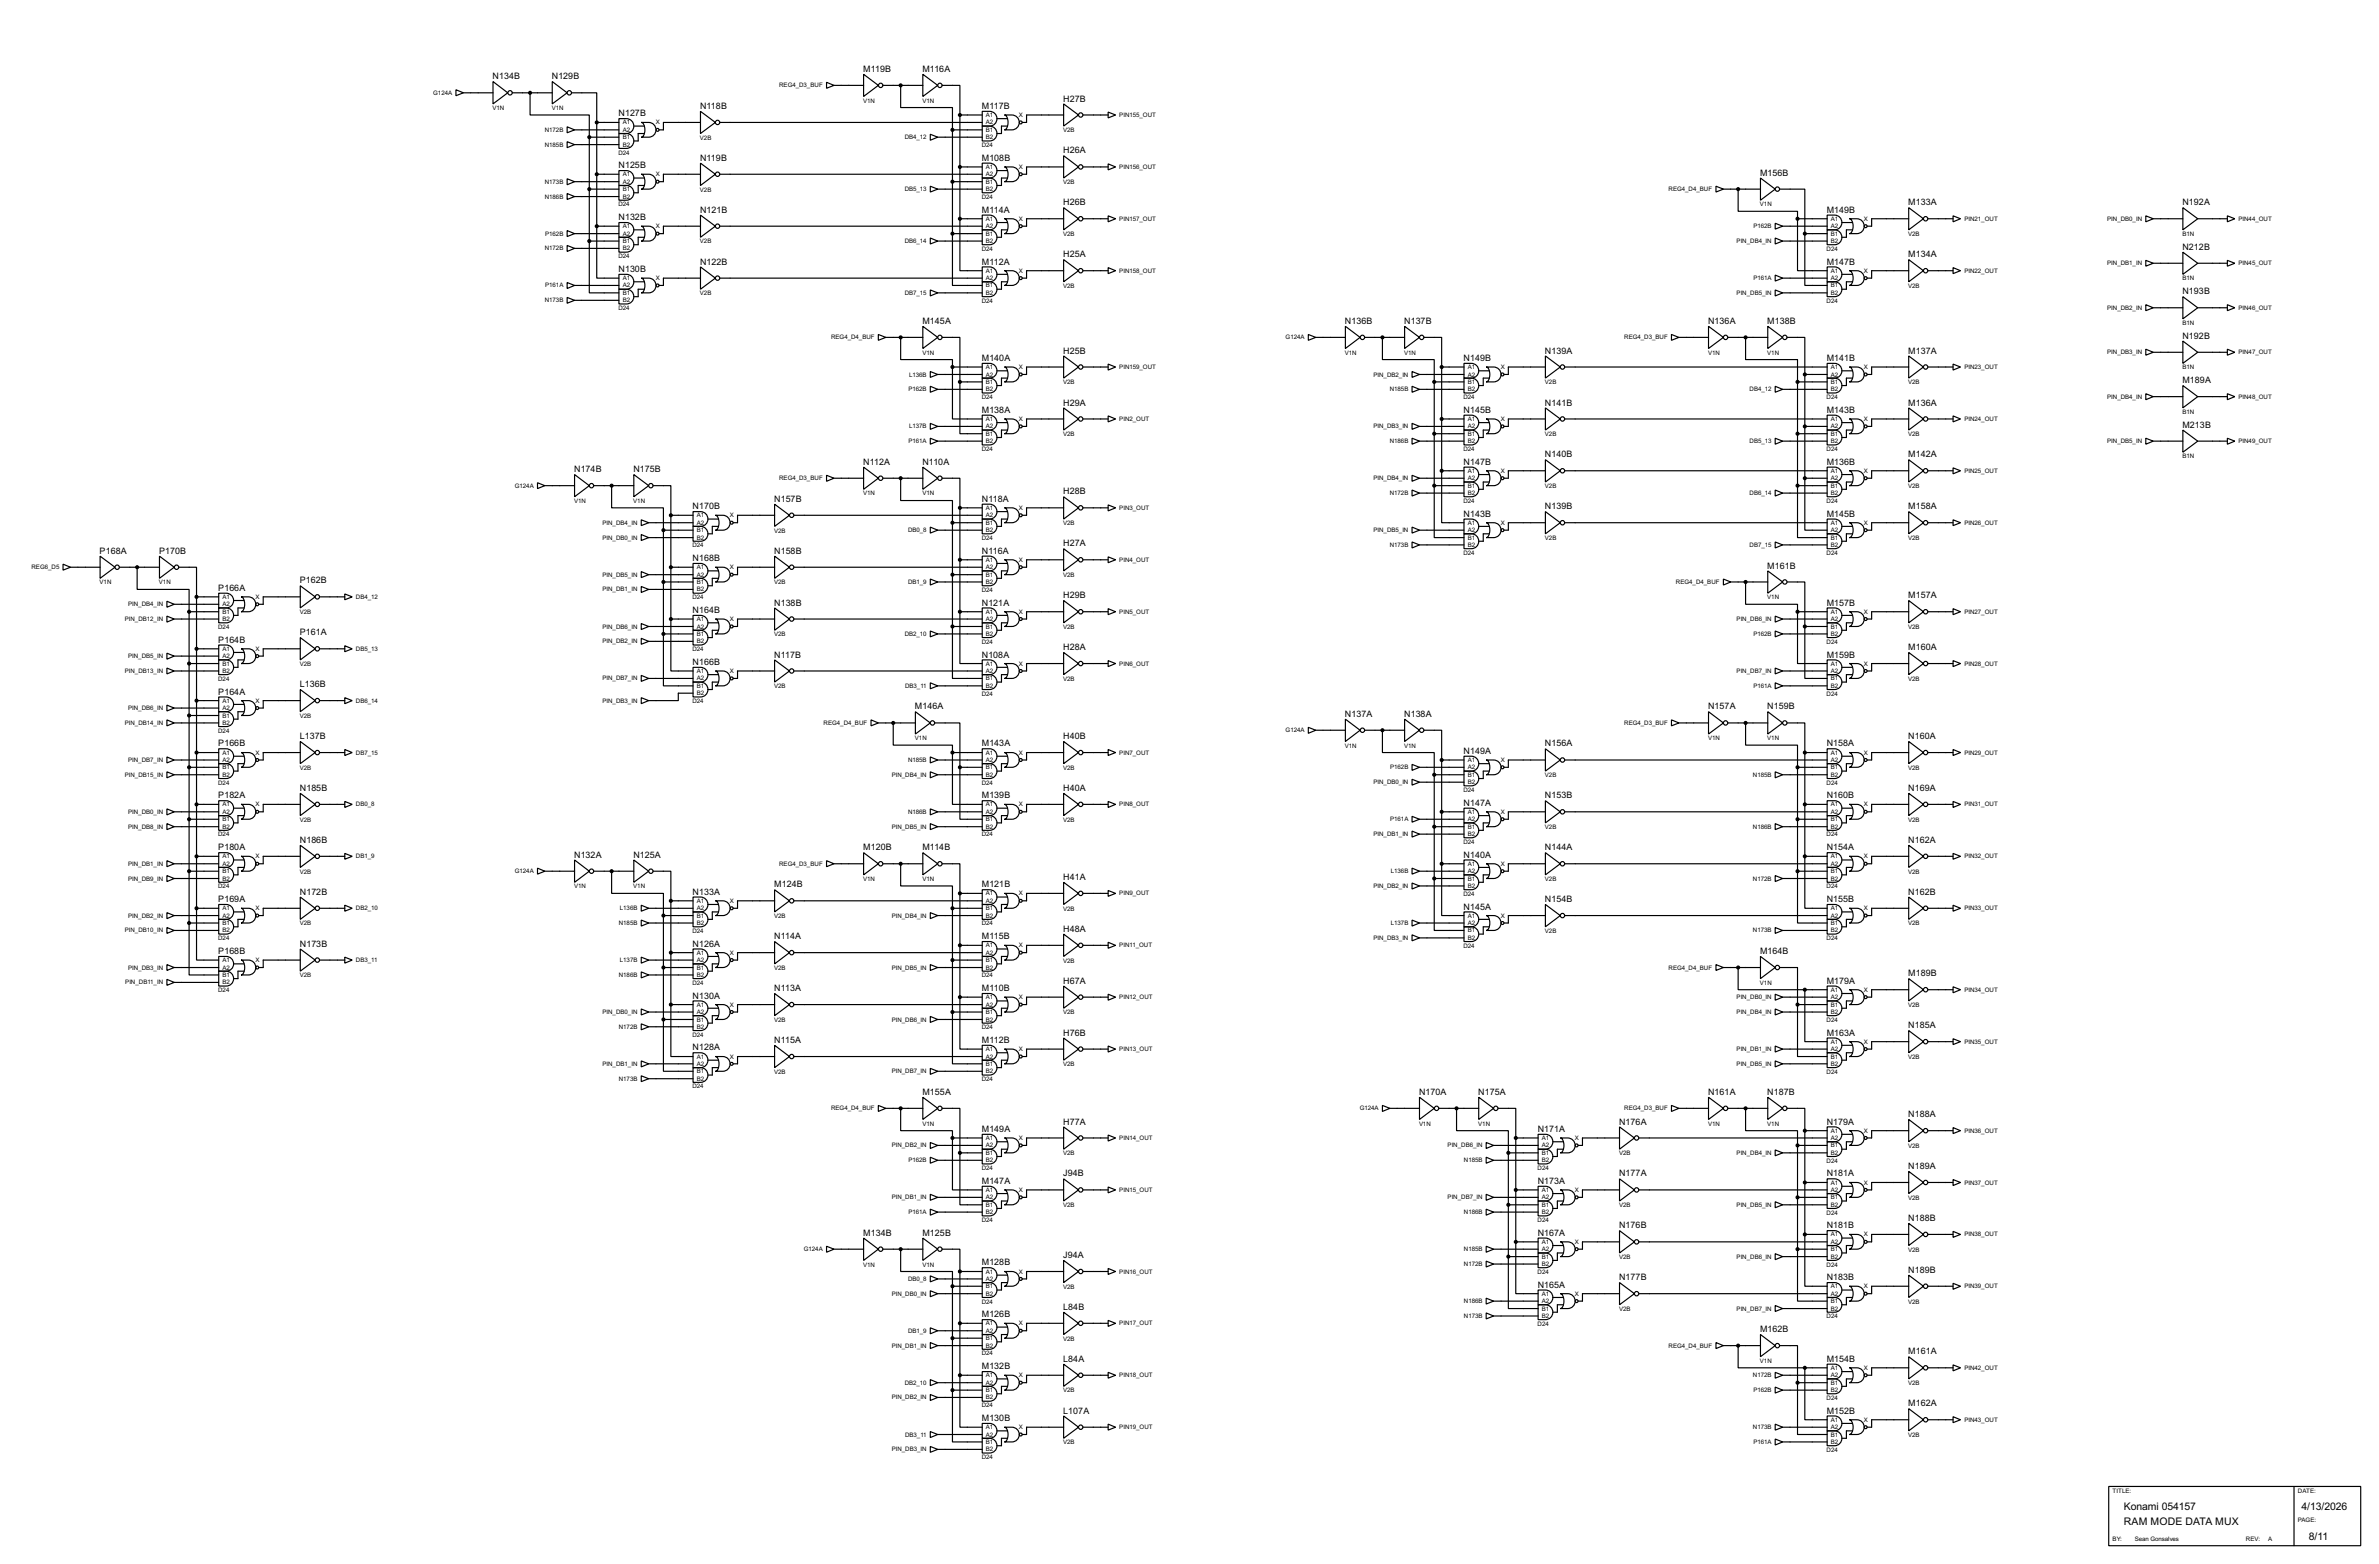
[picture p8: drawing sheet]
<svg xmlns="http://www.w3.org/2000/svg" width="815mm" height="536mm" viewBox="0 0 815 536" stroke-linecap="round" stroke-linejoin="round" font-family="sans-serif">
<defs><g id="words">
<g font-size="4">
<text x="727.8" y="517.5">Konami 054157</text>
<text x="788.7" y="517.5">4/13/2026</text>
<text x="727.8" y="522.5">RAM MODE DATA MUX</text>
<text x="791.3" y="527.6">8/11</text>
</g>
<g font-size="3.4">
<text x="168.8" y="27.2">N134B</text>
<text x="189.1" y="27.2">N129B</text>
<text x="295.8" y="24.7">M119B</text>
<text x="316.1" y="24.7">M116A</text>
<text x="364.4" y="34.8">H27B</text>
<text x="212" y="39.9">N127B</text>
<text x="239.9" y="37.4">N118B</text>
<text x="336.5" y="37.4">M117B</text>
<text x="364.4" y="52.6">H26A</text>
<text x="212" y="57.7">N125B</text>
<text x="239.9" y="55.1">N119B</text>
<text x="336.5" y="55.1">M108B</text>
<text x="603.2" y="60.2">M156B</text>
<text x="364.4" y="70.4">H26B</text>
<text x="654" y="70.4">M133A</text>
<text x="747.9" y="70.4">N192A</text>
<text x="212" y="75.5">N132B</text>
<text x="239.9" y="72.9">N121B</text>
<text x="336.5" y="72.9">M114A</text>
<text x="626" y="72.9">M149B</text>
<text x="364.4" y="88.2">H25A</text>
<text x="654" y="88.2">M134A</text>
<text x="747.9" y="85.6">N212B</text>
<text x="212" y="93.2">N130B</text>
<text x="239.9" y="90.7">N122B</text>
<text x="336.5" y="90.7">M112A</text>
<text x="626" y="90.7">M147B</text>
<text x="747.9" y="100.9">N193B</text>
<text x="316.1" y="111">M145A</text>
<text x="460.9" y="111">N136B</text>
<text x="481.2" y="111">N137B</text>
<text x="585.4" y="111">N136A</text>
<text x="605.7" y="111">M138B</text>
<text x="747.9" y="116.1">N192B</text>
<text x="336.5" y="123.7">M140A</text>
<text x="364.4" y="121.2">H25B</text>
<text x="501.6" y="123.7">N149B</text>
<text x="529.5" y="121.2">N139A</text>
<text x="626" y="123.7">M141B</text>
<text x="654" y="121.2">M137A</text>
<text x="747.9" y="131.3">M189A</text>
<text x="336.5" y="141.5">M138A</text>
<text x="364.4" y="139">H29A</text>
<text x="501.6" y="141.5">N145B</text>
<text x="529.5" y="139">N141B</text>
<text x="626" y="141.5">M143B</text>
<text x="654" y="139">M136A</text>
<text x="747.9" y="146.6">M213B</text>
<text x="196.8" y="161.8">N174B</text>
<text x="217.1" y="161.8">N175B</text>
<text x="295.8" y="159.3">N112A</text>
<text x="316.1" y="159.3">N110A</text>
<text x="501.6" y="159.3">N147B</text>
<text x="529.5" y="156.7">N140B</text>
<text x="626" y="159.3">M136B</text>
<text x="654" y="156.7">M142A</text>
<text x="265.3" y="172">N157B</text>
<text x="336.5" y="172">N118A</text>
<text x="364.4" y="169.4">H28B</text>
<text x="237.4" y="174.5">N170B</text>
<text x="501.6" y="177.1">N143B</text>
<text x="529.5" y="174.5">N139B</text>
<text x="626" y="177.1">M145B</text>
<text x="654" y="174.5">M158A</text>
<text x="34.2" y="189.8">P168A</text>
<text x="54.5" y="189.8">P170B</text>
<text x="265.3" y="189.8">N158B</text>
<text x="336.5" y="189.8">N116A</text>
<text x="364.4" y="187.2">H27A</text>
<text x="237.4" y="192.3">N168B</text>
<text x="605.7" y="194.8">M161B</text>
<text x="74.8" y="202.5">P166A</text>
<text x="102.8" y="199.9">P162B</text>
<text x="265.3" y="207.5">N138B</text>
<text x="336.5" y="207.5">N121A</text>
<text x="364.4" y="205">H29B</text>
<text x="626" y="207.5">M157B</text>
<text x="654" y="205">M157A</text>
<text x="237.4" y="210.1">N164B</text>
<text x="74.8" y="220.2">P164B</text>
<text x="102.8" y="217.7">P161A</text>
<text x="237.4" y="227.9">N166B</text>
<text x="265.3" y="225.3">N117B</text>
<text x="336.5" y="225.3">N108A</text>
<text x="364.4" y="222.8">H28A</text>
<text x="626" y="225.3">M159B</text>
<text x="654" y="222.8">M160A</text>
<text x="74.8" y="238">P164A</text>
<text x="102.8" y="235.5">L136B</text>
<text x="313.6" y="243.1">M146A</text>
<text x="460.9" y="245.6">N137A</text>
<text x="481.2" y="245.6">N138A</text>
<text x="585.4" y="243.1">N157A</text>
<text x="605.7" y="243.1">N159B</text>
<text x="74.8" y="255.8">P166B</text>
<text x="102.8" y="253.3">L137B</text>
<text x="336.5" y="255.8">M143A</text>
<text x="364.4" y="253.3">H40B</text>
<text x="529.5" y="255.8">N156A</text>
<text x="626" y="255.8">N158A</text>
<text x="654" y="253.3">N160A</text>
<text x="501.6" y="258.3">N149A</text>
<text x="74.8" y="273.6">P182A</text>
<text x="102.8" y="271">N185B</text>
<text x="336.5" y="273.6">M139B</text>
<text x="364.4" y="271">H40A</text>
<text x="529.5" y="273.6">N153B</text>
<text x="626" y="273.6">N160B</text>
<text x="654" y="271">N169A</text>
<text x="501.6" y="276.1">N147A</text>
<text x="74.8" y="291.4">P180A</text>
<text x="102.8" y="288.8">N186B</text>
<text x="196.8" y="293.9">N132A</text>
<text x="217.1" y="293.9">N125A</text>
<text x="295.8" y="291.4">M120B</text>
<text x="316.1" y="291.4">M114B</text>
<text x="501.6" y="293.9">N140A</text>
<text x="529.5" y="291.4">N144A</text>
<text x="626" y="291.4">N154A</text>
<text x="654" y="288.8">N162A</text>
<text x="265.3" y="304.1">M124B</text>
<text x="336.5" y="304.1">M121B</text>
<text x="364.4" y="301.5">H41A</text>
<text x="74.8" y="309.1">P169A</text>
<text x="102.8" y="306.6">N172B</text>
<text x="237.4" y="306.6">N133A</text>
<text x="501.6" y="311.7">N145A</text>
<text x="529.5" y="309.1">N154B</text>
<text x="626" y="309.1">N155B</text>
<text x="654" y="306.6">N162B</text>
<text x="265.3" y="321.8">N114A</text>
<text x="336.5" y="321.8">M115B</text>
<text x="364.4" y="319.3">H48A</text>
<text x="74.8" y="326.9">P168B</text>
<text x="102.8" y="324.4">N173B</text>
<text x="237.4" y="324.4">N126A</text>
<text x="603.2" y="326.9">M164B</text>
<text x="654" y="334.5">M189B</text>
<text x="265.3" y="339.6">N113A</text>
<text x="336.5" y="339.6">M110B</text>
<text x="364.4" y="337.1">H67A</text>
<text x="626" y="337.1">M179A</text>
<text x="237.4" y="342.2">N130A</text>
<text x="654" y="352.3">N185A</text>
<text x="237.4" y="359.9">N128A</text>
<text x="265.3" y="357.4">N115A</text>
<text x="336.5" y="357.4">M112B</text>
<text x="364.4" y="354.9">H76B</text>
<text x="626" y="354.9">M163A</text>
<text x="316.1" y="375.2">M155A</text>
<text x="486.3" y="375.2">N170A</text>
<text x="506.6" y="375.2">N175A</text>
<text x="585.4" y="375.2">N161A</text>
<text x="605.7" y="375.2">N187B</text>
<text x="654" y="382.8">N188A</text>
<text x="336.5" y="387.9">M149A</text>
<text x="364.4" y="385.3">H77A</text>
<text x="527" y="387.9">N171A</text>
<text x="554.9" y="385.3">N176A</text>
<text x="626" y="385.3">N179A</text>
<text x="654" y="400.6">N189A</text>
<text x="336.5" y="405.7">M147A</text>
<text x="364.4" y="403.1">J94B</text>
<text x="527" y="405.7">N173A</text>
<text x="554.9" y="403.1">N177A</text>
<text x="626" y="403.1">N181A</text>
<text x="654" y="418.4">N188B</text>
<text x="295.8" y="423.4">M134B</text>
<text x="316.1" y="423.4">M125B</text>
<text x="527" y="423.4">N167A</text>
<text x="554.9" y="420.9">N176B</text>
<text x="626" y="420.9">N181B</text>
<text x="364.4" y="431.1">J94A</text>
<text x="336.5" y="433.6">M128B</text>
<text x="654" y="436.1">N189B</text>
<text x="527" y="441.2">N165A</text>
<text x="554.9" y="438.7">N177B</text>
<text x="626" y="438.7">N183B</text>
<text x="364.4" y="448.8">L84B</text>
<text x="336.5" y="451.4">M126B</text>
<text x="603.2" y="456.5">M162B</text>
<text x="364.4" y="466.6">L84A</text>
<text x="626" y="466.6">M154B</text>
<text x="654" y="464.1">M161A</text>
<text x="336.5" y="469.2">M132B</text>
<text x="364.4" y="484.4">L107A</text>
<text x="626" y="484.4">M152B</text>
<text x="654" y="481.9">M162A</text>
<text x="336.5" y="486.9">M130B</text>
</g>
<g font-size="2.4">
<text x="267" y="30">REG4_D3_BUF</text>
<text x="148.5" y="32.5">G124A</text>
<text x="295.8" y="35.2">V1N</text>
<text x="316.1" y="35.2">V1N</text>
<text x="168.8" y="37.7">V1N</text>
<text x="189.1" y="37.7">V1N</text>
<text x="337.9" y="40.1">A1</text>
<text x="349.2" y="40.1">X</text>
<text x="383.6" y="40.1">PIN155_OUT</text>
<text x="186.7" y="45.2">N172B</text>
<text x="213.4" y="42.7">A1</text>
<text x="213.4" y="47.7">B1</text>
<text x="213.4" y="45.2">A2</text>
<text x="224.7" y="42.7">X</text>
<text x="239.9" y="47.9">V2B</text>
<text x="310" y="47.7">DB4_12</text>
<text x="337.9" y="45.2">B1</text>
<text x="337.9" y="47.7">B2</text>
<text x="337.9" y="42.7">A2</text>
<text x="364.3" y="45.3">V2B</text>
<text x="186.7" y="50.2">N185B</text>
<text x="211.9" y="52.9">D24</text>
<text x="213.4" y="50.2">B2</text>
<text x="336.4" y="50.4">D24</text>
<text x="337.9" y="57.9">A1</text>
<text x="349.2" y="57.9">X</text>
<text x="383.6" y="57.9">PIN156_OUT</text>
<text x="186.7" y="62.9">N173B</text>
<text x="213.4" y="60.4">A1</text>
<text x="213.4" y="65.5">B1</text>
<text x="213.4" y="62.9">A2</text>
<text x="224.7" y="60.4">X</text>
<text x="239.9" y="65.6">V2B</text>
<text x="310" y="65.5">DB5_13</text>
<text x="337.9" y="62.9">B1</text>
<text x="337.9" y="65.5">B2</text>
<text x="337.9" y="60.4">A2</text>
<text x="364.3" y="63.1">V2B</text>
<text x="571.8" y="65.5">REG4_D4_BUF</text>
<text x="186.7" y="68.1">N186B</text>
<text x="211.9" y="70.7">D24</text>
<text x="213.4" y="68.1">B2</text>
<text x="336.4" y="68.2">D24</text>
<text x="603.1" y="70.7">V1N</text>
<text x="337.9" y="75.6">A1</text>
<text x="349.2" y="75.6">X</text>
<text x="383.6" y="75.6">PIN157_OUT</text>
<text x="627.4" y="75.6">A1</text>
<text x="638.7" y="75.6">X</text>
<text x="673.2" y="75.6">PIN21_OUT</text>
<text x="722.1" y="75.6">PIN_DB0_IN</text>
<text x="767.1" y="75.6">PIN44_OUT</text>
<text x="186.8" y="80.8">P162B</text>
<text x="213.4" y="78.2">A1</text>
<text x="213.4" y="83.3">B1</text>
<text x="213.4" y="80.8">A2</text>
<text x="224.7" y="78.2">X</text>
<text x="239.9" y="83.4">V2B</text>
<text x="310" y="83.3">DB6_14</text>
<text x="337.9" y="80.8">B1</text>
<text x="337.9" y="83.3">B2</text>
<text x="337.9" y="78.2">A2</text>
<text x="364.3" y="80.9">V2B</text>
<text x="595.1" y="83.3">PIN_DB4_IN</text>
<text x="600.9" y="78.2">P162B</text>
<text x="627.4" y="80.8">B1</text>
<text x="627.4" y="83.3">B2</text>
<text x="627.4" y="78.2">A2</text>
<text x="653.9" y="80.9">V2B</text>
<text x="747.9" y="80.9">B1N</text>
<text x="186.7" y="85.8">N172B</text>
<text x="211.9" y="88.5">D24</text>
<text x="213.4" y="85.8">B2</text>
<text x="336.4" y="86">D24</text>
<text x="626" y="86">D24</text>
<text x="213.4" y="96">A1</text>
<text x="224.7" y="96">X</text>
<text x="337.9" y="93.5">A1</text>
<text x="337.9" y="96">A2</text>
<text x="349.2" y="93.5">X</text>
<text x="383.6" y="93.5">PIN158_OUT</text>
<text x="600.9" y="96">P161A</text>
<text x="627.4" y="93.5">A1</text>
<text x="627.4" y="96">A2</text>
<text x="638.7" y="93.5">X</text>
<text x="673.2" y="93.5">PIN22_OUT</text>
<text x="722.1" y="90.9">PIN_DB1_IN</text>
<text x="767.1" y="90.9">PIN45_OUT</text>
<text x="186.8" y="98.5">P161A</text>
<text x="213.4" y="101">B1</text>
<text x="213.4" y="98.5">A2</text>
<text x="239.9" y="101.2">V2B</text>
<text x="310" y="101">DB7_15</text>
<text x="337.9" y="98.5">B1</text>
<text x="337.9" y="101">B2</text>
<text x="364.3" y="98.7">V2B</text>
<text x="595.1" y="101">PIN_DB5_IN</text>
<text x="627.4" y="98.5">B1</text>
<text x="627.4" y="101">B2</text>
<text x="653.9" y="98.7">V2B</text>
<text x="747.9" y="96.1">B1N</text>
<text x="186.7" y="103.6">N173B</text>
<text x="211.9" y="106.3">D24</text>
<text x="213.4" y="103.6">B2</text>
<text x="336.4" y="103.7">D24</text>
<text x="626" y="103.7">D24</text>
<text x="722.1" y="106.2">PIN_DB2_IN</text>
<text x="767.1" y="106.2">PIN46_OUT</text>
<text x="747.9" y="111.4">B1N</text>
<text x="284.8" y="116.3">REG4_D4_BUF</text>
<text x="440.6" y="116.3">G124A</text>
<text x="556.6" y="116.3">REG4_D3_BUF</text>
<text x="316.1" y="121.5">V1N</text>
<text x="460.9" y="121.5">V1N</text>
<text x="481.2" y="121.5">V1N</text>
<text x="585.3" y="121.5">V1N</text>
<text x="605.6" y="121.5">V1N</text>
<text x="722.1" y="121.4">PIN_DB3_IN</text>
<text x="767.1" y="121.4">PIN47_OUT</text>
<text x="311.5" y="129">L136B</text>
<text x="337.9" y="126.4">A1</text>
<text x="337.9" y="131.6">B1</text>
<text x="337.9" y="129">A2</text>
<text x="349.2" y="126.4">X</text>
<text x="364.3" y="131.7">V2B</text>
<text x="383.6" y="126.4">PIN159_OUT</text>
<text x="470.7" y="129">PIN_DB2_IN</text>
<text x="503" y="126.4">A1</text>
<text x="503" y="131.6">B1</text>
<text x="503" y="129">A2</text>
<text x="514.3" y="126.4">X</text>
<text x="529.4" y="131.7">V2B</text>
<text x="627.4" y="126.4">A1</text>
<text x="627.4" y="131.6">B1</text>
<text x="627.4" y="129">A2</text>
<text x="638.7" y="126.4">X</text>
<text x="653.9" y="131.7">V2B</text>
<text x="673.2" y="126.4">PIN23_OUT</text>
<text x="747.9" y="126.6">B1N</text>
<text x="311.3" y="134.1">P162B</text>
<text x="336.4" y="136.8">D24</text>
<text x="337.9" y="134.1">B2</text>
<text x="476.3" y="134.1">N185B</text>
<text x="501.5" y="136.8">D24</text>
<text x="503" y="134.1">B2</text>
<text x="599.6" y="134.1">DB4_12</text>
<text x="626" y="136.8">D24</text>
<text x="627.4" y="134.1">B2</text>
<text x="722.1" y="136.6">PIN_DB4_IN</text>
<text x="767.1" y="136.6">PIN48_OUT</text>
<text x="747.9" y="141.8">B1N</text>
<text x="311.5" y="146.8">L137B</text>
<text x="337.9" y="144.3">A1</text>
<text x="337.9" y="149.3">B1</text>
<text x="337.9" y="146.8">A2</text>
<text x="349.2" y="144.3">X</text>
<text x="364.3" y="149.5">V2B</text>
<text x="383.6" y="144.3">PIN2_OUT</text>
<text x="470.7" y="146.8">PIN_DB3_IN</text>
<text x="503" y="144.3">A1</text>
<text x="503" y="149.3">B1</text>
<text x="503" y="146.8">A2</text>
<text x="514.3" y="144.3">X</text>
<text x="529.4" y="149.5">V2B</text>
<text x="627.4" y="144.3">A1</text>
<text x="627.4" y="149.3">B1</text>
<text x="627.4" y="146.8">A2</text>
<text x="638.7" y="144.3">X</text>
<text x="653.9" y="149.5">V2B</text>
<text x="673.2" y="144.3">PIN24_OUT</text>
<text x="311.3" y="151.8">P161A</text>
<text x="336.4" y="154.5">D24</text>
<text x="337.9" y="151.8">B2</text>
<text x="476.3" y="151.8">N186B</text>
<text x="501.5" y="154.5">D24</text>
<text x="503" y="151.8">B2</text>
<text x="599.6" y="151.8">DB5_13</text>
<text x="626" y="154.5">D24</text>
<text x="627.4" y="151.8">B2</text>
<text x="722.1" y="151.8">PIN_DB5_IN</text>
<text x="767.1" y="151.8">PIN49_OUT</text>
<text x="747.9" y="157.1">B1N</text>
<text x="176.4" y="167.1">G124A</text>
<text x="267" y="164.5">REG4_D3_BUF</text>
<text x="470.7" y="164.5">PIN_DB4_IN</text>
<text x="503" y="162">A1</text>
<text x="503" y="167.1">B1</text>
<text x="503" y="164.5">A2</text>
<text x="514.3" y="162">X</text>
<text x="529.4" y="167.2">V2B</text>
<text x="627.4" y="162">A1</text>
<text x="627.4" y="167.1">B1</text>
<text x="627.4" y="164.5">A2</text>
<text x="638.7" y="162">X</text>
<text x="653.9" y="167.2">V2B</text>
<text x="673.2" y="162">PIN25_OUT</text>
<text x="196.7" y="172.3">V1N</text>
<text x="217" y="172.3">V1N</text>
<text x="295.8" y="169.8">V1N</text>
<text x="316.1" y="169.8">V1N</text>
<text x="476.3" y="169.7">N172B</text>
<text x="501.5" y="172.3">D24</text>
<text x="503" y="169.7">B2</text>
<text x="599.6" y="169.7">DB6_14</text>
<text x="626" y="172.3">D24</text>
<text x="627.4" y="169.7">B2</text>
<text x="206.5" y="179.8">PIN_DB4_IN</text>
<text x="238.8" y="177.3">A1</text>
<text x="238.8" y="179.8">A2</text>
<text x="250.1" y="177.3">X</text>
<text x="337.9" y="174.7">A1</text>
<text x="337.9" y="179.8">B1</text>
<text x="337.9" y="177.3">A2</text>
<text x="349.2" y="174.7">X</text>
<text x="364.3" y="179.9">V2B</text>
<text x="383.6" y="174.7">PIN3_OUT</text>
<text x="503" y="179.8">A1</text>
<text x="514.3" y="179.8">X</text>
<text x="627.4" y="179.8">A1</text>
<text x="638.7" y="179.8">X</text>
<text x="673.2" y="179.8">PIN26_OUT</text>
<text x="206.5" y="184.9">PIN_DB0_IN</text>
<text x="238.8" y="182.4">B1</text>
<text x="238.8" y="184.9">B2</text>
<text x="265.3" y="182.5">V2B</text>
<text x="311.2" y="182.4">DB0_8</text>
<text x="336.4" y="185">D24</text>
<text x="337.9" y="182.4">B2</text>
<text x="470.7" y="182.4">PIN_DB5_IN</text>
<text x="503" y="184.9">B1</text>
<text x="503" y="182.4">A2</text>
<text x="529.4" y="185">V2B</text>
<text x="627.4" y="184.9">B1</text>
<text x="627.4" y="182.4">A2</text>
<text x="653.9" y="185">V2B</text>
<text x="237.3" y="187.6">D24</text>
<text x="476.3" y="187.4">N173B</text>
<text x="501.5" y="190.1">D24</text>
<text x="503" y="187.4">B2</text>
<text x="599.6" y="187.4">DB7_15</text>
<text x="626" y="190.1">D24</text>
<text x="627.4" y="187.4">B2</text>
<text x="10.8" y="195.1">REG6_D5</text>
<text x="206.5" y="197.6">PIN_DB5_IN</text>
<text x="238.8" y="195.1">A1</text>
<text x="238.8" y="197.6">A2</text>
<text x="250.1" y="195.1">X</text>
<text x="337.9" y="192.5">A1</text>
<text x="337.9" y="197.6">B1</text>
<text x="337.9" y="195.1">A2</text>
<text x="349.2" y="192.5">X</text>
<text x="364.3" y="197.7">V2B</text>
<text x="383.6" y="192.5">PIN4_OUT</text>
<text x="34.1" y="200.3">V1N</text>
<text x="54.5" y="200.3">V1N</text>
<text x="206.5" y="202.7">PIN_DB1_IN</text>
<text x="238.8" y="200.1">B1</text>
<text x="238.8" y="202.7">B2</text>
<text x="265.3" y="200.3">V2B</text>
<text x="311.2" y="200.1">DB1_9</text>
<text x="336.4" y="202.8">D24</text>
<text x="337.9" y="200.1">B2</text>
<text x="574.3" y="200.1">REG4_D4_BUF</text>
<text x="43.9" y="207.8">PIN_DB4_IN</text>
<text x="76.3" y="205.2">A1</text>
<text x="76.3" y="207.8">A2</text>
<text x="87.6" y="205.2">X</text>
<text x="122" y="205.2">DB4_12</text>
<text x="237.3" y="205.4">D24</text>
<text x="605.6" y="205.4">V1N</text>
<text x="42.8" y="212.8">PIN_DB12_IN</text>
<text x="74.8" y="215.5">D24</text>
<text x="76.3" y="210.3">B1</text>
<text x="76.3" y="212.8">B2</text>
<text x="102.7" y="210.4">V2B</text>
<text x="206.5" y="215.4">PIN_DB6_IN</text>
<text x="238.8" y="212.8">A1</text>
<text x="238.8" y="215.4">A2</text>
<text x="250.1" y="212.8">X</text>
<text x="337.9" y="210.3">A1</text>
<text x="337.9" y="215.4">B1</text>
<text x="337.9" y="212.8">A2</text>
<text x="349.2" y="210.3">X</text>
<text x="364.3" y="215.5">V2B</text>
<text x="383.6" y="210.3">PIN5_OUT</text>
<text x="595.1" y="212.8">PIN_DB6_IN</text>
<text x="627.4" y="210.3">A1</text>
<text x="627.4" y="215.4">B1</text>
<text x="627.4" y="212.8">A2</text>
<text x="638.7" y="210.3">X</text>
<text x="653.9" y="215.5">V2B</text>
<text x="673.2" y="210.3">PIN27_OUT</text>
<text x="206.5" y="220.5">PIN_DB2_IN</text>
<text x="238.8" y="217.9">B1</text>
<text x="238.8" y="220.5">B2</text>
<text x="265.3" y="218.1">V2B</text>
<text x="310" y="217.9">DB2_10</text>
<text x="336.4" y="220.6">D24</text>
<text x="337.9" y="217.9">B2</text>
<text x="600.9" y="217.9">P162B</text>
<text x="626" y="220.6">D24</text>
<text x="627.4" y="217.9">B2</text>
<text x="43.9" y="225.5">PIN_DB5_IN</text>
<text x="76.3" y="223">A1</text>
<text x="76.3" y="225.5">A2</text>
<text x="87.6" y="223">X</text>
<text x="122" y="223">DB5_13</text>
<text x="237.3" y="223.1">D24</text>
<text x="42.8" y="230.6">PIN_DB13_IN</text>
<text x="74.8" y="233.3">D24</text>
<text x="76.3" y="228.1">B1</text>
<text x="76.3" y="230.6">B2</text>
<text x="102.7" y="228.2">V2B</text>
<text x="206.5" y="233.2">PIN_DB7_IN</text>
<text x="238.8" y="230.6">A1</text>
<text x="238.8" y="233.2">A2</text>
<text x="250.1" y="230.6">X</text>
<text x="337.9" y="228.1">A1</text>
<text x="337.9" y="233.2">B1</text>
<text x="337.9" y="230.6">A2</text>
<text x="349.2" y="228.1">X</text>
<text x="364.3" y="233.3">V2B</text>
<text x="383.6" y="228.1">PIN6_OUT</text>
<text x="595.1" y="230.6">PIN_DB7_IN</text>
<text x="627.4" y="228.1">A1</text>
<text x="627.4" y="233.2">B1</text>
<text x="627.4" y="230.6">A2</text>
<text x="638.7" y="228.1">X</text>
<text x="653.9" y="233.3">V2B</text>
<text x="673.2" y="228.1">PIN28_OUT</text>
<text x="238.8" y="235.7">B1</text>
<text x="238.8" y="238.2">B2</text>
<text x="265.3" y="235.8">V2B</text>
<text x="310.2" y="235.7">DB3_11</text>
<text x="336.4" y="238.4">D24</text>
<text x="337.9" y="235.7">B2</text>
<text x="600.9" y="235.7">P161A</text>
<text x="626" y="238.4">D24</text>
<text x="627.4" y="235.7">B2</text>
<text x="43.9" y="243.3">PIN_DB6_IN</text>
<text x="76.3" y="240.8">A1</text>
<text x="76.3" y="245.9">B1</text>
<text x="76.3" y="243.3">A2</text>
<text x="87.6" y="240.8">X</text>
<text x="102.7" y="246">V2B</text>
<text x="122" y="240.8">DB6_14</text>
<text x="206.5" y="240.8">PIN_DB3_IN</text>
<text x="237.3" y="240.9">D24</text>
<text x="42.8" y="248.4">PIN_DB14_IN</text>
<text x="74.8" y="251.1">D24</text>
<text x="76.3" y="248.4">B2</text>
<text x="282.2" y="248.4">REG4_D4_BUF</text>
<text x="440.6" y="250.9">G124A</text>
<text x="556.6" y="248.4">REG4_D3_BUF</text>
<text x="313.5" y="253.6">V1N</text>
<text x="460.9" y="256.2">V1N</text>
<text x="481.2" y="256.2">V1N</text>
<text x="585.3" y="253.6">V1N</text>
<text x="605.6" y="253.6">V1N</text>
<text x="43.9" y="261.1">PIN_DB7_IN</text>
<text x="76.3" y="258.6">A1</text>
<text x="76.3" y="263.6">B1</text>
<text x="76.3" y="261.1">A2</text>
<text x="87.6" y="258.6">X</text>
<text x="102.7" y="263.8">V2B</text>
<text x="122" y="258.6">DB7_15</text>
<text x="311.2" y="261.1">N185B</text>
<text x="337.9" y="258.6">A1</text>
<text x="337.9" y="263.6">B1</text>
<text x="337.9" y="261.1">A2</text>
<text x="349.2" y="258.6">X</text>
<text x="364.3" y="263.8">V2B</text>
<text x="383.6" y="258.6">PIN7_OUT</text>
<text x="476.4" y="263.6">P162B</text>
<text x="503" y="261.1">A1</text>
<text x="503" y="263.6">A2</text>
<text x="514.3" y="261.1">X</text>
<text x="627.4" y="258.6">A1</text>
<text x="627.4" y="263.6">B1</text>
<text x="627.4" y="261.1">A2</text>
<text x="638.7" y="258.6">X</text>
<text x="653.9" y="263.8">V2B</text>
<text x="673.2" y="258.6">PIN29_OUT</text>
<text x="42.8" y="266.2">PIN_DB15_IN</text>
<text x="74.8" y="268.9">D24</text>
<text x="76.3" y="266.2">B2</text>
<text x="305.6" y="266.2">PIN_DB4_IN</text>
<text x="336.4" y="268.9">D24</text>
<text x="337.9" y="266.2">B2</text>
<text x="470.7" y="268.7">PIN_DB0_IN</text>
<text x="503" y="266.2">B1</text>
<text x="503" y="268.7">B2</text>
<text x="529.4" y="266.3">V2B</text>
<text x="600.7" y="266.2">N185B</text>
<text x="626" y="268.9">D24</text>
<text x="627.4" y="266.2">B2</text>
<text x="501.5" y="271.4">D24</text>
<text x="43.9" y="278.9">PIN_DB0_IN</text>
<text x="76.3" y="276.3">A1</text>
<text x="76.3" y="281.4">B1</text>
<text x="76.3" y="278.9">A2</text>
<text x="87.6" y="276.3">X</text>
<text x="102.7" y="281.6">V2B</text>
<text x="122" y="276.3">DB0_8</text>
<text x="311.2" y="278.9">N186B</text>
<text x="337.9" y="276.3">A1</text>
<text x="337.9" y="281.4">B1</text>
<text x="337.9" y="278.9">A2</text>
<text x="349.2" y="276.3">X</text>
<text x="364.3" y="281.6">V2B</text>
<text x="383.6" y="276.3">PIN8_OUT</text>
<text x="476.4" y="281.4">P161A</text>
<text x="503" y="278.9">A1</text>
<text x="503" y="281.4">A2</text>
<text x="514.3" y="278.9">X</text>
<text x="627.4" y="276.3">A1</text>
<text x="627.4" y="281.4">B1</text>
<text x="627.4" y="278.9">A2</text>
<text x="638.7" y="276.3">X</text>
<text x="653.9" y="281.6">V2B</text>
<text x="673.2" y="276.3">PIN31_OUT</text>
<text x="43.9" y="284">PIN_DB8_IN</text>
<text x="74.8" y="286.6">D24</text>
<text x="76.3" y="284">B2</text>
<text x="305.6" y="284">PIN_DB5_IN</text>
<text x="336.4" y="286.6">D24</text>
<text x="337.9" y="284">B2</text>
<text x="470.7" y="286.5">PIN_DB1_IN</text>
<text x="503" y="284">B1</text>
<text x="503" y="286.5">B2</text>
<text x="529.4" y="284.1">V2B</text>
<text x="600.7" y="284">N186B</text>
<text x="626" y="286.6">D24</text>
<text x="627.4" y="284">B2</text>
<text x="501.5" y="289.2">D24</text>
<text x="43.9" y="296.7">PIN_DB1_IN</text>
<text x="76.3" y="294.1">A1</text>
<text x="76.3" y="299.2">B1</text>
<text x="76.3" y="296.7">A2</text>
<text x="87.6" y="294.1">X</text>
<text x="102.7" y="299.3">V2B</text>
<text x="122" y="294.1">DB1_9</text>
<text x="176.4" y="299.2">G124A</text>
<text x="267" y="296.7">REG4_D3_BUF</text>
<text x="476.6" y="299.2">L136B</text>
<text x="503" y="296.7">A1</text>
<text x="503" y="299.2">A2</text>
<text x="514.3" y="296.7">X</text>
<text x="627.4" y="294.1">A1</text>
<text x="627.4" y="299.2">B1</text>
<text x="627.4" y="296.7">A2</text>
<text x="638.7" y="294.1">X</text>
<text x="653.9" y="299.3">V2B</text>
<text x="673.2" y="294.1">PIN32_OUT</text>
<text x="43.9" y="301.7">PIN_DB9_IN</text>
<text x="74.8" y="304.4">D24</text>
<text x="76.3" y="301.7">B2</text>
<text x="196.7" y="304.4">V1N</text>
<text x="217" y="304.4">V1N</text>
<text x="295.8" y="301.9">V1N</text>
<text x="316.1" y="301.9">V1N</text>
<text x="470.7" y="304.3">PIN_DB2_IN</text>
<text x="503" y="301.7">B1</text>
<text x="503" y="304.3">B2</text>
<text x="529.4" y="301.9">V2B</text>
<text x="600.7" y="301.7">N172B</text>
<text x="626" y="304.4">D24</text>
<text x="627.4" y="301.7">B2</text>
<text x="76.3" y="311.9">A1</text>
<text x="87.6" y="311.9">X</text>
<text x="122" y="311.9">DB2_10</text>
<text x="212.4" y="311.9">L136B</text>
<text x="238.8" y="309.4">A1</text>
<text x="238.8" y="311.9">A2</text>
<text x="250.1" y="309.4">X</text>
<text x="337.9" y="306.8">A1</text>
<text x="337.9" y="311.9">B1</text>
<text x="337.9" y="309.4">A2</text>
<text x="349.2" y="306.8">X</text>
<text x="383.6" y="306.8">PIN9_OUT</text>
<text x="501.5" y="307">D24</text>
<text x="627.4" y="311.9">A1</text>
<text x="638.7" y="311.9">X</text>
<text x="673.2" y="311.9">PIN33_OUT</text>
<text x="43.9" y="314.4">PIN_DB2_IN</text>
<text x="76.3" y="317">B1</text>
<text x="76.3" y="314.4">A2</text>
<text x="102.7" y="317.1">V2B</text>
<text x="212.1" y="317">N185B</text>
<text x="238.8" y="314.4">B1</text>
<text x="238.8" y="317">B2</text>
<text x="265.3" y="314.6">V2B</text>
<text x="305.6" y="314.4">PIN_DB4_IN</text>
<text x="336.4" y="317.1">D24</text>
<text x="337.9" y="314.4">B2</text>
<text x="364.3" y="312">V2B</text>
<text x="476.6" y="317">L137B</text>
<text x="503" y="314.4">A1</text>
<text x="503" y="317">A2</text>
<text x="514.3" y="314.4">X</text>
<text x="627.4" y="317">B1</text>
<text x="627.4" y="314.4">A2</text>
<text x="653.9" y="317.1">V2B</text>
<text x="42.8" y="319.5">PIN_DB10_IN</text>
<text x="74.8" y="322.2">D24</text>
<text x="76.3" y="319.5">B2</text>
<text x="237.3" y="319.7">D24</text>
<text x="470.7" y="322.1">PIN_DB3_IN</text>
<text x="503" y="319.5">B1</text>
<text x="503" y="322.1">B2</text>
<text x="529.4" y="319.7">V2B</text>
<text x="600.7" y="319.5">N173B</text>
<text x="626" y="322.2">D24</text>
<text x="627.4" y="319.5">B2</text>
<text x="76.3" y="329.7">A1</text>
<text x="87.6" y="329.7">X</text>
<text x="122" y="329.7">DB3_11</text>
<text x="212.4" y="329.7">L137B</text>
<text x="238.8" y="327.1">A1</text>
<text x="238.8" y="329.7">A2</text>
<text x="250.1" y="327.1">X</text>
<text x="337.9" y="324.6">A1</text>
<text x="337.9" y="329.7">B1</text>
<text x="337.9" y="327.1">A2</text>
<text x="349.2" y="324.6">X</text>
<text x="364.3" y="329.8">V2B</text>
<text x="383.6" y="324.6">PIN11_OUT</text>
<text x="501.5" y="324.7">D24</text>
<text x="43.9" y="332.2">PIN_DB3_IN</text>
<text x="76.3" y="334.8">B1</text>
<text x="76.3" y="332.2">A2</text>
<text x="102.7" y="334.9">V2B</text>
<text x="212.1" y="334.8">N186B</text>
<text x="238.8" y="332.2">B1</text>
<text x="238.8" y="334.8">B2</text>
<text x="265.3" y="332.4">V2B</text>
<text x="305.6" y="332.2">PIN_DB5_IN</text>
<text x="336.4" y="334.9">D24</text>
<text x="337.9" y="332.2">B2</text>
<text x="571.8" y="332.2">REG4_D4_BUF</text>
<text x="42.9" y="337.3">PIN_DB11_IN</text>
<text x="74.8" y="340">D24</text>
<text x="76.3" y="337.3">B2</text>
<text x="237.3" y="337.4">D24</text>
<text x="603.1" y="337.4">V1N</text>
<text x="627.4" y="339.8">A1</text>
<text x="638.7" y="339.8">X</text>
<text x="673.2" y="339.8">PIN34_OUT</text>
<text x="206.5" y="347.5">PIN_DB0_IN</text>
<text x="238.8" y="344.9">A1</text>
<text x="238.8" y="347.5">A2</text>
<text x="250.1" y="344.9">X</text>
<text x="337.9" y="342.4">A1</text>
<text x="337.9" y="347.5">B1</text>
<text x="337.9" y="344.9">A2</text>
<text x="349.2" y="342.4">X</text>
<text x="364.3" y="347.6">V2B</text>
<text x="383.6" y="342.4">PIN12_OUT</text>
<text x="595.1" y="342.4">PIN_DB0_IN</text>
<text x="595.1" y="347.5">PIN_DB4_IN</text>
<text x="627.4" y="344.9">B1</text>
<text x="627.4" y="347.5">B2</text>
<text x="627.4" y="342.4">A2</text>
<text x="653.9" y="345.1">V2B</text>
<text x="212.1" y="352.5">N172B</text>
<text x="238.8" y="350">B1</text>
<text x="238.8" y="352.5">B2</text>
<text x="265.3" y="350.1">V2B</text>
<text x="305.6" y="350">PIN_DB6_IN</text>
<text x="336.4" y="352.7">D24</text>
<text x="337.9" y="350">B2</text>
<text x="626" y="350.1">D24</text>
<text x="237.3" y="355.2">D24</text>
<text x="627.4" y="357.6">A1</text>
<text x="638.7" y="357.6">X</text>
<text x="673.2" y="357.6">PIN35_OUT</text>
<text x="206.5" y="365.2">PIN_DB1_IN</text>
<text x="238.8" y="362.7">A1</text>
<text x="238.8" y="365.2">A2</text>
<text x="250.1" y="362.7">X</text>
<text x="337.9" y="360.2">A1</text>
<text x="337.9" y="365.2">B1</text>
<text x="337.9" y="362.7">A2</text>
<text x="349.2" y="360.2">X</text>
<text x="364.3" y="365.4">V2B</text>
<text x="383.6" y="360.2">PIN13_OUT</text>
<text x="595.1" y="360.2">PIN_DB1_IN</text>
<text x="595.1" y="365.2">PIN_DB5_IN</text>
<text x="627.4" y="362.7">B1</text>
<text x="627.4" y="365.2">B2</text>
<text x="627.4" y="360.2">A2</text>
<text x="653.9" y="362.8">V2B</text>
<text x="212.1" y="370.3">N173B</text>
<text x="238.8" y="367.8">B1</text>
<text x="238.8" y="370.3">B2</text>
<text x="265.3" y="367.9">V2B</text>
<text x="305.6" y="367.8">PIN_DB7_IN</text>
<text x="336.4" y="370.4">D24</text>
<text x="337.9" y="367.8">B2</text>
<text x="626" y="367.9">D24</text>
<text x="237.3" y="373">D24</text>
<text x="284.8" y="380.5">REG4_D4_BUF</text>
<text x="466" y="380.5">G124A</text>
<text x="556.6" y="380.5">REG4_D3_BUF</text>
<text x="316.1" y="385.7">V1N</text>
<text x="486.3" y="385.7">V1N</text>
<text x="506.6" y="385.7">V1N</text>
<text x="585.3" y="385.7">V1N</text>
<text x="605.6" y="385.7">V1N</text>
<text x="627.4" y="388.1">A1</text>
<text x="638.7" y="388.1">X</text>
<text x="673.2" y="388.1">PIN36_OUT</text>
<text x="305.6" y="393.2">PIN_DB2_IN</text>
<text x="337.9" y="390.6">A1</text>
<text x="337.9" y="395.7">B1</text>
<text x="337.9" y="393.2">A2</text>
<text x="349.2" y="390.6">X</text>
<text x="364.3" y="395.8">V2B</text>
<text x="383.6" y="390.6">PIN14_OUT</text>
<text x="496.1" y="393.2">PIN_DB6_IN</text>
<text x="528.4" y="390.6">A1</text>
<text x="528.4" y="395.7">B1</text>
<text x="528.4" y="393.2">A2</text>
<text x="539.7" y="390.6">X</text>
<text x="554.8" y="395.8">V2B</text>
<text x="595.1" y="395.7">PIN_DB4_IN</text>
<text x="627.4" y="393.2">B1</text>
<text x="627.4" y="395.7">B2</text>
<text x="627.4" y="390.6">A2</text>
<text x="653.9" y="393.3">V2B</text>
<text x="311.3" y="398.3">P162B</text>
<text x="336.4" y="400.9">D24</text>
<text x="337.9" y="398.3">B2</text>
<text x="501.7" y="398.3">N185B</text>
<text x="526.9" y="400.9">D24</text>
<text x="528.4" y="398.3">B2</text>
<text x="626" y="398.4">D24</text>
<text x="627.4" y="405.9">A1</text>
<text x="638.7" y="405.9">X</text>
<text x="673.2" y="405.9">PIN37_OUT</text>
<text x="305.6" y="411">PIN_DB1_IN</text>
<text x="337.9" y="408.4">A1</text>
<text x="337.9" y="413.5">B1</text>
<text x="337.9" y="411">A2</text>
<text x="349.2" y="408.4">X</text>
<text x="364.3" y="413.6">V2B</text>
<text x="383.6" y="408.4">PIN15_OUT</text>
<text x="496.1" y="411">PIN_DB7_IN</text>
<text x="528.4" y="408.4">A1</text>
<text x="528.4" y="413.5">B1</text>
<text x="528.4" y="411">A2</text>
<text x="539.7" y="408.4">X</text>
<text x="554.8" y="413.6">V2B</text>
<text x="595.1" y="413.5">PIN_DB5_IN</text>
<text x="627.4" y="411">B1</text>
<text x="627.4" y="413.5">B2</text>
<text x="627.4" y="408.4">A2</text>
<text x="653.9" y="411.1">V2B</text>
<text x="311.3" y="416">P161A</text>
<text x="336.4" y="418.7">D24</text>
<text x="337.9" y="416">B2</text>
<text x="501.7" y="416">N186B</text>
<text x="526.9" y="418.7">D24</text>
<text x="528.4" y="416">B2</text>
<text x="626" y="416.2">D24</text>
<text x="627.4" y="423.7">A1</text>
<text x="638.7" y="423.7">X</text>
<text x="673.2" y="423.7">PIN38_OUT</text>
<text x="275.5" y="428.7">G124A</text>
<text x="501.7" y="428.7">N185B</text>
<text x="528.4" y="426.2">A1</text>
<text x="528.4" y="431.3">B1</text>
<text x="528.4" y="428.7">A2</text>
<text x="539.7" y="426.2">X</text>
<text x="554.8" y="431.4">V2B</text>
<text x="595.1" y="431.3">PIN_DB6_IN</text>
<text x="627.4" y="428.7">B1</text>
<text x="627.4" y="431.3">B2</text>
<text x="627.4" y="426.2">A2</text>
<text x="653.9" y="428.9">V2B</text>
<text x="295.8" y="434">V1N</text>
<text x="316.1" y="434">V1N</text>
<text x="337.9" y="436.4">A1</text>
<text x="349.2" y="436.4">X</text>
<text x="383.6" y="436.4">PIN16_OUT</text>
<text x="501.7" y="433.8">N172B</text>
<text x="526.9" y="436.5">D24</text>
<text x="528.4" y="433.8">B2</text>
<text x="626" y="434">D24</text>
<text x="305.6" y="444">PIN_DB0_IN</text>
<text x="311.2" y="438.9">DB0_8</text>
<text x="337.9" y="441.4">B1</text>
<text x="337.9" y="444">B2</text>
<text x="337.9" y="438.9">A2</text>
<text x="364.3" y="441.6">V2B</text>
<text x="528.4" y="444">A1</text>
<text x="539.7" y="444">X</text>
<text x="627.4" y="441.4">A1</text>
<text x="627.4" y="444">A2</text>
<text x="638.7" y="441.4">X</text>
<text x="673.2" y="441.4">PIN39_OUT</text>
<text x="336.4" y="446.7">D24</text>
<text x="501.7" y="446.5">N186B</text>
<text x="528.4" y="449.1">B1</text>
<text x="528.4" y="446.5">A2</text>
<text x="554.8" y="449.2">V2B</text>
<text x="595.1" y="449.1">PIN_DB7_IN</text>
<text x="627.4" y="446.5">B1</text>
<text x="627.4" y="449.1">B2</text>
<text x="653.9" y="446.7">V2B</text>
<text x="337.9" y="454.1">A1</text>
<text x="349.2" y="454.1">X</text>
<text x="383.6" y="454.1">PIN17_OUT</text>
<text x="501.7" y="451.6">N173B</text>
<text x="526.9" y="454.3">D24</text>
<text x="528.4" y="451.6">B2</text>
<text x="626" y="451.7">D24</text>
<text x="305.6" y="461.8">PIN_DB1_IN</text>
<text x="311.2" y="456.7">DB1_9</text>
<text x="337.9" y="459.2">B1</text>
<text x="337.9" y="461.8">B2</text>
<text x="337.9" y="456.7">A2</text>
<text x="364.3" y="459.4">V2B</text>
<text x="571.8" y="461.8">REG4_D4_BUF</text>
<text x="336.4" y="464.4">D24</text>
<text x="603.1" y="467">V1N</text>
<text x="337.9" y="471.9">A1</text>
<text x="349.2" y="471.9">X</text>
<text x="383.6" y="471.9">PIN18_OUT</text>
<text x="600.7" y="471.9">N172B</text>
<text x="627.4" y="469.4">A1</text>
<text x="627.4" y="471.9">A2</text>
<text x="638.7" y="469.4">X</text>
<text x="673.2" y="469.4">PIN42_OUT</text>
<text x="305.6" y="479.5">PIN_DB2_IN</text>
<text x="310" y="474.5">DB2_10</text>
<text x="337.9" y="477">B1</text>
<text x="337.9" y="479.5">B2</text>
<text x="337.9" y="474.5">A2</text>
<text x="364.3" y="477.1">V2B</text>
<text x="600.9" y="477">P162B</text>
<text x="626" y="479.7">D24</text>
<text x="627.4" y="474.5">B1</text>
<text x="627.4" y="477">B2</text>
<text x="653.9" y="474.6">V2B</text>
<text x="336.4" y="482.2">D24</text>
<text x="337.9" y="489.7">A1</text>
<text x="349.2" y="489.7">X</text>
<text x="383.6" y="489.7">PIN19_OUT</text>
<text x="600.7" y="489.7">N173B</text>
<text x="627.4" y="487.2">A1</text>
<text x="627.4" y="489.7">A2</text>
<text x="638.7" y="487.2">X</text>
<text x="673.2" y="487.2">PIN43_OUT</text>
<text x="305.6" y="497.3">PIN_DB3_IN</text>
<text x="310.2" y="492.2">DB3_11</text>
<text x="337.9" y="494.8">B1</text>
<text x="337.9" y="497.3">B2</text>
<text x="337.9" y="492.2">A2</text>
<text x="364.3" y="494.9">V2B</text>
<text x="600.9" y="494.8">P161A</text>
<text x="626" y="497.5">D24</text>
<text x="627.4" y="492.2">B1</text>
<text x="627.4" y="494.8">B2</text>
<text x="653.9" y="492.4">V2B</text>
<text x="336.4" y="500">D24</text>
<text x="724" y="511.5">TITLE:</text>
<text x="787.5" y="511.5">DATE:</text>
<text x="787.5" y="521.6">PAGE:</text>
<text x="724" y="528">BY:</text>
<text x="731.6" y="528">Sean Gonsalves</text>
<text x="769.7" y="528">REV:</text>
<text x="777.3" y="528">A</text>
</g>
</g></defs>
<g fill="none" stroke="#000" stroke-width=".4">
<path d="M156.3 30.8l2.5 1-2.5 1zM158.8 31.8h10.2M169 28l5 3.8-5 3.8zM175.6 31.8h13.7M181.7 31.8v7.6h20.3v7.6M189.3 28l5.1 3.8-5.1 3.8zM195.9 31.8h8.6v10.2M240.1 38.2l5.1 3.8-5.1 3.8zM283.3 28.2l2.5 1.1-2.5 1zM285.8 29.3h10.2M296 25.5l5 3.8-5 3.8zM302.6 29.3h13.7"/>
<path d="M308.7 29.3v7.6h17.7v7.6M316.3 25.5l5.1 3.8-5.1 3.8zM322.9 29.3h6.1v10.1M329 39.4v35.6M329 39.4h7.6M336.6 38.2a5.1 5.1 0 0 1 4.1 .5 2.54 2.54 0 0 1 .8 2.8 2.54 2.54 0 0 1-2.4 1.7h-2.5zM344.2 39.4a5.1 5.1 0 0 1 4.1 .5 2.56 2.56 0 0 1 .9 2.9 2.56 2.56 0 0 1-2.4 1.7h-2.6a3.2 3.2 0 0 0 .9-4.4zM364.5 35.6l5.1 3.8-5.1 3.8zM364.5 39.4h-12.7v2.6h-1.5M371.1 39.4h8.7M379.8 38.4l2.5 1-2.5 1zM194.4 48.6l2.5 1-2.5 1z"/>
<path d="M194.4 43.5l2.5 1-2.5 1zM196.9 49.6h15.2M196.9 44.5h15.2M202 47h10.1M202 47v35.6M204.5 42h7.6M204.5 59.7h7.6M204.5 42v35.5M212.1 40.7a5 5 0 0 1 4.2 .5 2.55 2.55 0 0 1 .8 2.9 2.55 2.55 0 0 1-2.4 1.7h-2.6zM212.1 45.8a5.1 5.1 0 0 1 4.2 .5 2.57 2.57 0 0 1 .8 2.8 2.57 2.57 0 0 1-2.4 1.8h-2.6zM212.1 58.5a5.1 5.1 0 0 1 4.2 .5 2.57 2.57 0 0 1 .8 2.8 2.57 2.57 0 0 1-2.4 1.8h-2.6zM217.2 43.2h3.6"/>
<path d="M219.8 42a5 5 0 0 1 4.1 .5 2.53 2.53 0 0 1 .8 2.8 2.53 2.53 0 0 1-2.4 1.7h-2.5a3.1 3.1 0 0 0 .8-4.3zM219.8 59.7a4.9 4.9 0 0 1 4.1 .6 2.56 2.56 0 0 1 .8 2.8 2.56 2.56 0 0 1-2.4 1.7h-2.5a3.2 3.2 0 0 0 .8-4.3zM220.8 45.8h-2.1v2.5h-1.5M240.1 55.9l5.1 3.8-5.1 3.9zM240.1 42h-12.7v2.5h-1.5M240.1 59.7h-12.7v2.6h-1.5M246.7 42h89.9M246.7 59.7h89.9M318.8 46l2.6 1-2.6 1.1zM321.4 47h15.2M326.4 44.5v35.6M326.4 44.5h10.2"/>
<path d="M329 57.2h7.6M336.6 43.2a5.1 5.1 0 0 1 4.1 .5 2.56 2.56 0 0 1 .8 2.9 2.56 2.56 0 0 1-2.4 1.7h-2.5zM336.6 55.9a5.1 5.1 0 0 1 4.1 .5 2.56 2.56 0 0 1 .8 2.9 2.56 2.56 0 0 1-2.4 1.7h-2.5zM341.7 40.7h3.5M341.7 58.5h3.5M344.2 57.2a5.1 5.1 0 0 1 4.1 .5 2.53 2.53 0 0 1 .9 2.9 2.53 2.53 0 0 1-2.4 1.7h-2.6a3.1 3.1 0 0 0 .9-4.4zM345.2 43.2h-2v2.6h-1.5M364.5 53.4l5.1 3.8-5.1 3.8zM364.5 57.2h-12.7v2.5h-1.5M371.1 57.2h8.7M379.8 56.2l2.5 1-2.5 1zM194.4 66.3l2.5 1.1-2.5 1z"/>
<path d="M194.4 61.3l2.5 1-2.5 1zM194.4 79l2.5 1.1-2.5 1zM196.9 67.4h15.2M196.9 62.3h15.2M202 64.8h10.1M204.5 77.5v17.8h7.6M204.5 77.5h7.6M212.1 63.6a5.2 5.2 0 0 1 4.2 .5 2.54 2.54 0 0 1 .8 2.8 2.54 2.54 0 0 1-2.4 1.7h-2.6zM212.1 76.3a5.2 5.2 0 0 1 4.2 .5 2.54 2.54 0 0 1 .8 2.8 2.54 2.54 0 0 1-2.4 1.7h-2.6zM217.2 61h3.6M217.2 78.8h3.6M219.8 77.5a5 5 0 0 1 4.1 .5 2.57 2.57 0 0 1 .8 2.9 2.57 2.57 0 0 1-2.4 1.7h-2.5a3.2 3.2 0 0 0 .8-4.4z"/>
<path d="M220.8 63.6h-2.1v2.5h-1.5M240.1 73.7l5.1 3.8-5.1 3.8zM240.1 77.5h-12.7v2.6h-1.5M246.7 77.5h89.9M318.8 63.8l2.6 1-2.6 1zM321.4 64.8h15.2M326.4 62.3h10.2M329 75v17.8h7.6M329 75h7.6M336.6 61a5.1 5.1 0 0 1 4.1 .5 2.53 2.53 0 0 1 .8 2.9 2.53 2.53 0 0 1-2.4 1.7h-2.5zM336.6 73.7a5.1 5.1 0 0 1 4.1 .5 2.53 2.53 0 0 1 .8 2.9 2.53 2.53 0 0 1-2.4 1.7h-2.5zM336.6 78.8a5 5 0 0 1 4.1 .5 2.55 2.55 0 0 1 .8 2.9 2.55 2.55 0 0 1-2.4 1.7h-2.5z"/>
<path d="M341.7 76.3h3.5M344.2 75a5.1 5.1 0 0 1 4.1 .5 2.55 2.55 0 0 1 .9 2.8 2.55 2.55 0 0 1-2.4 1.8h-2.6a3.2 3.2 0 0 0 .9-4.4zM345.2 61h-2v2.6h-1.5M345.2 78.8h-2v2.5h-1.5M364.5 71.2l5.1 3.8-5.1 3.8zM364.5 75h-12.7v2.5h-1.5M371.1 75h8.7M379.8 74l2.5 1-2.5 1zM588.1 63.8l2.5 1-2.5 1zM590.6 64.8h12.7M595.7 64.8v7.6h20.3v2.6M603.3 61l5.1 3.8-5.1 3.8z"/>
<path d="M608.4 76.5l2.5 1-2.5 1zM609.9 64.8h8.6v15.3M610.9 77.5h15.3M616 75v17.8h10.2M616 75h10.2M626.2 73.7a5 5 0 0 1 4.1 .5 2.53 2.53 0 0 1 .8 2.9 2.53 2.53 0 0 1-2.4 1.7h-2.5zM626.2 78.8a4.9 4.9 0 0 1 4.1 .5 2.56 2.56 0 0 1 .8 2.8 2.56 2.56 0 0 1-2.4 1.8h-2.5zM631.2 76.3h3.6M633.8 75a5.1 5.1 0 0 1 4.1 .5 2.56 2.56 0 0 1 .8 2.8 2.56 2.56 0 0 1-2.4 1.8h-2.5a3.1 3.1 0 0 0 .9-4.4zM634.8 78.8h-2v2.5h-1.6M654.1 71.2l5.1 3.8-5.1 3.8zM654.1 75h-12.7v2.5h-1.5"/>
<path d="M660.7 75h8.6M669.3 74l2.6 1-2.6 1zM735.4 74l2.5 1-2.5 1zM737.9 75h10.2M748.1 71.2l5.1 3.8-5.1 3.8zM753.2 75h10.1M763.3 74l2.6 1-2.6 1zM194.4 84.1l2.5 1-2.5 1.1zM194.4 96.8l2.5 1-2.5 1.1zM196.9 85.1h15.2M196.9 97.8h15.2M196.9 80.1h15.2"/>
<path d="M202 82.6v17.8h10.1M202 82.6h10.1M212.1 94a5.1 5.1 0 0 1 4.2 .5 2.56 2.56 0 0 1 .8 2.9 2.56 2.56 0 0 1-2.4 1.7h-2.6zM212.1 99.1a5.1 5.1 0 0 1 4.2 .5 2.53 2.53 0 0 1 .8 2.9 2.53 2.53 0 0 1-2.4 1.7h-2.6zM212.1 81.3a5.1 5.1 0 0 1 4.2 .5 2.56 2.56 0 0 1 .8 2.9 2.56 2.56 0 0 1-2.4 1.7h-2.6zM217.2 96.6h3.6M219.8 95.3a5 5 0 0 1 4.1 .5 2.54 2.54 0 0 1 .8 2.8 2.54 2.54 0 0 1-2.4 1.8h-2.5a3.1 3.1 0 0 0 .8-4.4zM220.8 81.3h-2.1v2.6h-1.5M220.8 99.1h-2.1v2.6h-1.5M240.1 91.5l5.1 3.8-5.1 3.8zM240.1 95.3h-12.7v2.5h-1.5M246.7 95.3h89.9"/>
<path d="M318.8 81.6l2.6 1-2.6 1zM318.8 99.4l2.6 1-2.6 1zM321.4 82.6h15.2M326.4 80.1v17.7h10.2M326.4 80.1h10.2M336.6 91.5a5 5 0 0 1 4.1 .5 2.55 2.55 0 0 1 .8 2.9 2.55 2.55 0 0 1-2.4 1.7h-2.5zM336.6 96.6a5.1 5.1 0 0 1 4.1 .5 2.57 2.57 0 0 1 .8 2.8 2.57 2.57 0 0 1-2.4 1.8h-2.5zM341.7 94h3.5M344.2 92.8a5.1 5.1 0 0 1 4.1 .5 2.52 2.52 0 0 1 .9 2.8 2.52 2.52 0 0 1-2.4 1.7h-2.6a3.1 3.1 0 0 0 .9-4.3zM345.2 96.6h-2v2.5h-1.5M364.5 89l5.1 3.8-5.1 3.8zM364.5 92.8h-12.7v2.5h-1.5"/>
<path d="M371.1 92.8h8.7M379.8 91.7l2.5 1.1-2.5 1zM608.4 81.6l2.5 1-2.5 1zM608.4 99.4l2.5 1-2.5 1zM608.4 94.3l2.5 1-2.5 1zM610.9 95.3h15.3M610.9 82.6h15.3M618.5 80.1v17.7h7.7M618.5 80.1h7.7M626.2 91.5a4.9 4.9 0 0 1 4.1 .5 2.56 2.56 0 0 1 .8 2.8 2.56 2.56 0 0 1-2.4 1.8h-2.5zM626.2 96.6a5 5 0 0 1 4.1 .5 2.57 2.57 0 0 1 .8 2.8 2.57 2.57 0 0 1-2.4 1.8h-2.5zM631.2 94h3.6"/>
<path d="M633.8 92.8a5.1 5.1 0 0 1 4.1 .5 2.53 2.53 0 0 1 .8 2.8 2.53 2.53 0 0 1-2.4 1.7h-2.5a3.1 3.1 0 0 0 .9-4.3zM634.8 96.6h-2v2.5h-1.6M654.1 89l5.1 3.8-5.1 3.8zM654.1 92.8h-12.7v2.5h-1.5M660.7 92.8h8.6M669.3 91.7l2.6 1.1-2.6 1zM735.4 89.2l2.5 1-2.5 1zM737.9 90.2h10.2M748.1 86.4l5.1 3.8-5.1 3.8zM753.2 90.2h10.1M763.3 89.2l2.6 1-2.6 1zM194.4 101.9l2.5 1-2.5 1z"/>
<path d="M196.9 102.9h15.2M301 114.6l2.6 1-2.6 1zM303.6 115.6h12.7M308.7 115.6v7.6h17.7v2.6M316.3 111.8l5.1 3.8-5.1 3.8zM321.4 100.4h15.2M322.9 115.6h6.1v15.3M448.4 114.6l2.5 1-2.5 1zM450.9 115.6h10.2M461.1 111.8l5 3.8-5 3.8zM467.7 115.6h13.7M473.8 115.6v7.6h17.7v7.7"/>
<path d="M481.4 111.8l5.1 3.8-5.1 3.8zM488 115.6h6.1v10.2M572.8 114.6l2.6 1-2.6 1zM575.4 115.6h10.1M585.5 111.8l5.1 3.8-5.1 3.8zM592.1 115.6h13.7M598.2 115.6v7.6h17.8v7.7M605.8 111.8l5.1 3.8-5.1 3.8zM610.9 100.4h15.3M612.4 115.6h6.1v12.7M735.4 119.7l2.5 1-2.5 1zM735.4 104.4l2.5 1.1-2.5 1z"/>
<path d="M737.9 105.5h10.2M748.1 116.9l5.1 3.8-5.1 3.8zM748.1 101.7l5.1 3.8-5.1 3.8zM753.2 105.5h10.1M763.3 119.7l2.6 1-2.6 1zM763.3 104.4l2.6 1.1-2.6 1zM318.8 132.4l2.6 1-2.6 1zM318.8 127.3l2.6 1-2.6 1zM321.4 128.3h15.2M321.4 133.4h15.2M326.4 125.8v17.8h10.2M326.4 125.8h10.2"/>
<path d="M329 130.9v17.7h7.6M329 130.9h7.6M336.6 124.5a5.1 5.1 0 0 1 4.1 .5 2.53 2.53 0 0 1 .8 2.9 2.53 2.53 0 0 1-2.4 1.7h-2.5zM336.6 129.6a5 5 0 0 1 4.1 .5 2.55 2.55 0 0 1 .8 2.9 2.55 2.55 0 0 1-2.4 1.7h-2.5zM341.7 127.1h3.5M344.2 125.8a5.1 5.1 0 0 1 4.1 .5 2.55 2.55 0 0 1 .9 2.8 2.55 2.55 0 0 1-2.4 1.8h-2.6a3.2 3.2 0 0 0 .9-4.4zM345.2 129.6h-2v2.5h-1.5M364.5 139.8l5.1 3.8-5.1 3.8zM364.5 122l5.1 3.8-5.1 3.8zM364.5 125.8h-12.7v2.5h-1.5M371.1 125.8h8.7M379.8 124.8l2.5 1-2.5 1z"/>
<path d="M483.9 127.3l2.6 1-2.6 1zM483.9 132.4l2.6 1-2.6 1zM486.5 128.3h15.2M486.5 133.4h15.2M491.5 130.9v35.5M491.5 130.9h10.2M494.1 125.8h7.6M494.1 125.8v35.5M501.7 124.5a5.1 5.1 0 0 1 4.1 .5 2.53 2.53 0 0 1 .8 2.9 2.53 2.53 0 0 1-2.4 1.7h-2.5zM501.7 129.6a5 5 0 0 1 4.1 .5 2.55 2.55 0 0 1 .8 2.9 2.55 2.55 0 0 1-2.4 1.7h-2.5zM506.8 127.1h3.5M509.3 125.8a5.1 5.1 0 0 1 4.1 .5 2.55 2.55 0 0 1 .9 2.8 2.55 2.55 0 0 1-2.4 1.8h-2.6a3.2 3.2 0 0 0 .9-4.4z"/>
<path d="M510.3 129.6h-2v2.5h-1.5M529.6 139.8l5.1 3.8-5.1 3.8zM529.6 122l5.1 3.8-5.1 3.8zM529.6 125.8h-12.7v2.5h-1.5M536.2 125.8h90M608.4 132.4l2.5 1-2.5 1zM610.9 133.4h15.3M616 130.9v35.5M616 130.9h10.2M618.5 128.3h7.7M618.5 128.3v35.6M626.2 124.5a5 5 0 0 1 4.1 .5 2.53 2.53 0 0 1 .8 2.9 2.53 2.53 0 0 1-2.4 1.7h-2.5z"/>
<path d="M626.2 129.6a4.9 4.9 0 0 1 4.1 .5 2.56 2.56 0 0 1 .8 2.8 2.56 2.56 0 0 1-2.4 1.8h-2.5zM631.2 127.1h3.6M633.8 125.8a5.1 5.1 0 0 1 4.1 .5 2.56 2.56 0 0 1 .8 2.8 2.56 2.56 0 0 1-2.4 1.8h-2.5a3.1 3.1 0 0 0 .9-4.4zM634.8 129.6h-2v2.5h-1.6M654.1 122l5.1 3.8-5.1 3.8zM654.1 139.8l5.1 3.8-5.1 3.8zM654.1 125.8h-12.7v2.5h-1.5M660.7 125.8h8.6M669.3 124.8l2.6 1-2.6 1zM735.4 134.9l2.5 1-2.5 1.1zM737.9 120.7h10.2M737.9 135.9h10.2"/>
<path d="M748.1 132.1l5.1 3.8-5.1 3.9zM753.2 120.7h10.1M753.2 135.9h10.1M763.3 134.9l2.6 1-2.6 1.1zM318.8 150.2l2.6 1-2.6 1zM318.8 145.1l2.6 1-2.6 1zM321.4 146.1h15.2M321.4 151.2h15.2M336.6 142.3a5 5 0 0 1 4.1 .5 2.55 2.55 0 0 1 .8 2.9 2.55 2.55 0 0 1-2.4 1.7h-2.5zM336.6 147.4a5.1 5.1 0 0 1 4.1 .5 2.57 2.57 0 0 1 .8 2.8 2.57 2.57 0 0 1-2.4 1.8h-2.5zM341.7 144.8h3.5M344.2 143.6a5.1 5.1 0 0 1 4.1 .5 2.52 2.52 0 0 1 .9 2.8 2.52 2.52 0 0 1-2.4 1.7h-2.6a3.1 3.1 0 0 0 .9-4.3z"/>
<path d="M345.2 147.4h-2v2.5h-1.5M364.5 143.6h-12.7v2.5h-1.5M371.1 143.6h8.7M379.8 142.5l2.5 1.1-2.5 1zM483.9 145.1l2.6 1-2.6 1zM483.9 150.2l2.6 1-2.6 1zM486.5 146.1h15.2M486.5 151.2h15.2M491.5 148.6h10.2M494.1 143.6h7.6M501.7 142.3a5 5 0 0 1 4.1 .5 2.55 2.55 0 0 1 .8 2.9 2.55 2.55 0 0 1-2.4 1.7h-2.5zM501.7 147.4a5.1 5.1 0 0 1 4.1 .5 2.57 2.57 0 0 1 .8 2.8 2.57 2.57 0 0 1-2.4 1.8h-2.5z"/>
<path d="M506.8 144.8h3.5M509.3 143.6a5.1 5.1 0 0 1 4.1 .5 2.52 2.52 0 0 1 .9 2.8 2.52 2.52 0 0 1-2.4 1.7h-2.6a3.1 3.1 0 0 0 .9-4.3zM510.3 147.4h-2v2.5h-1.5M529.6 157.5l5.1 3.8-5.1 3.9zM529.6 143.6h-12.7v2.5h-1.5M536.2 143.6h90M608.4 150.2l2.5 1-2.5 1zM610.9 151.2h15.3M616 148.6h10.2M618.5 146.1h7.7M626.2 142.3a4.9 4.9 0 0 1 4.1 .5 2.56 2.56 0 0 1 .8 2.8 2.56 2.56 0 0 1-2.4 1.8h-2.5zM626.2 147.4a5 5 0 0 1 4.1 .5 2.57 2.57 0 0 1 .8 2.8 2.57 2.57 0 0 1-2.4 1.8h-2.5z"/>
<path d="M631.2 144.8h3.6M633.8 143.6a5.1 5.1 0 0 1 4.1 .5 2.53 2.53 0 0 1 .8 2.8 2.53 2.53 0 0 1-2.4 1.7h-2.5a3.1 3.1 0 0 0 .9-4.3zM634.8 147.4h-2v2.5h-1.6M654.1 157.5l5.1 3.8-5.1 3.9zM654.1 143.6h-12.7v2.5h-1.5M660.7 143.6h8.6M669.3 142.5l2.6 1.1-2.6 1zM735.4 150.2l2.5 1-2.5 1zM737.9 151.2h10.2M748.1 147.4l5.1 3.8-5.1 3.8zM753.2 151.2h10.1M763.3 150.2l2.6 1-2.6 1z"/>
<path d="M184.2 165.4l2.5 1-2.5 1zM186.7 166.4h10.2M196.9 162.6l5.1 3.8-5.1 3.8zM203.5 166.4h13.7M209.6 166.4v7.6h17.8v7.7M217.2 162.6l5.1 3.8-5.1 3.8zM219.8 178.1l2.5 1-2.5 1zM222.3 179.1h15.2M223.8 166.4h6.1v10.2M229.9 176.6h7.6M229.9 176.6v35.5M237.5 175.3a5.1 5.1 0 0 1 4.2 .5 2.53 2.53 0 0 1 .8 2.9 2.53 2.53 0 0 1-2.4 1.7h-2.6z"/>
<path d="M242.6 177.9h3.6M245.2 176.6a5 5 0 0 1 4.1 .5 2.57 2.57 0 0 1 .8 2.8 2.57 2.57 0 0 1-2.4 1.8h-2.5a3.2 3.2 0 0 0 .8-4.4zM265.5 172.8l5.1 3.8-5.1 3.8zM265.5 176.6h-12.7v2.5h-1.5M272.1 176.6h64.5M283.3 162.9l2.5 1-2.5 1zM285.8 163.9h10.2M296 160.1l5 3.8-5 3.8zM302.6 163.9h13.7M308.7 163.9v7.6h17.7v7.6M316.3 160.1l5.1 3.8-5.1 3.8zM322.9 163.9h6.1v10.1"/>
<path d="M326.4 179.1v35.6M326.4 179.1h10.2M329 174v35.6M329 174h7.6M336.6 172.8a5.1 5.1 0 0 1 4.1 .5 2.57 2.57 0 0 1 .8 2.8 2.57 2.57 0 0 1-2.4 1.8h-2.5zM336.6 177.9a5.1 5.1 0 0 1 4.1 .5 2.54 2.54 0 0 1 .8 2.8 2.54 2.54 0 0 1-2.4 1.7h-2.5zM341.7 175.3h3.5M344.2 174a5 5 0 0 1 4.1 .6 2.55 2.55 0 0 1 .9 2.8 2.55 2.55 0 0 1-2.4 1.7h-2.6a3.2 3.2 0 0 0 .9-4.3zM345.2 177.9h-2v2.5h-1.5M364.5 170.2l5.1 3.8-5.1 3.9zM364.5 174h-12.7v2.6h-1.5M371.1 174h8.7"/>
<path d="M379.8 173l2.5 1-2.5 1.1zM483.9 162.9l2.6 1-2.6 1zM483.9 167.9l2.6 1.1-2.6 1zM486.5 163.9h15.2M486.5 169h15.2M491.5 166.4v17.8h10.2M491.5 166.4h10.2M494.1 161.3v17.8h7.6M494.1 161.3h7.6M501.7 177.9a5.1 5.1 0 0 1 4.1 .5 2.54 2.54 0 0 1 .8 2.8 2.54 2.54 0 0 1-2.4 1.7h-2.5zM501.7 160.1a5.1 5.1 0 0 1 4.1 .5 2.57 2.57 0 0 1 .8 2.8 2.57 2.57 0 0 1-2.4 1.8h-2.5zM501.7 165.2a5.1 5.1 0 0 1 4.1 .5 2.54 2.54 0 0 1 .8 2.8 2.54 2.54 0 0 1-2.4 1.7h-2.5z"/>
<path d="M506.8 162.6h3.5M509.3 179.1a5.1 5.1 0 0 1 4.1 .5 2.56 2.56 0 0 1 .9 2.9 2.56 2.56 0 0 1-2.4 1.7h-2.6a3.2 3.2 0 0 0 .9-4.4zM509.3 161.3a5 5 0 0 1 4.1 .6 2.55 2.55 0 0 1 .9 2.8 2.55 2.55 0 0 1-2.4 1.7h-2.6a3.2 3.2 0 0 0 .9-4.3zM510.3 165.2h-2v2.5h-1.5M529.6 175.3l5.1 3.8-5.1 3.8zM529.6 161.3h-12.7v2.6h-1.5M529.6 179.1h-12.7v2.6h-1.5M536.2 179.1h90M536.2 161.3h90M608.4 167.9l2.5 1.1-2.5 1zM610.9 169h15.3M616 166.4v17.8h10.2"/>
<path d="M616 166.4h10.2M618.5 163.9v17.8h7.7M618.5 163.9h7.7M626.2 160.1a5 5 0 0 1 4.1 .5 2.57 2.57 0 0 1 .8 2.8 2.57 2.57 0 0 1-2.4 1.8h-2.5zM626.2 165.2a5 5 0 0 1 4.1 .5 2.54 2.54 0 0 1 .8 2.8 2.54 2.54 0 0 1-2.4 1.7h-2.5zM626.2 177.9a5 5 0 0 1 4.1 .5 2.54 2.54 0 0 1 .8 2.8 2.54 2.54 0 0 1-2.4 1.7h-2.5zM631.2 162.6h3.6M633.8 161.3a5 5 0 0 1 4.1 .6 2.55 2.55 0 0 1 .8 2.8 2.55 2.55 0 0 1-2.4 1.7h-2.5a3.1 3.1 0 0 0 .9-4.3zM633.8 179.1a5.1 5.1 0 0 1 4.1 .5 2.57 2.57 0 0 1 .8 2.9 2.57 2.57 0 0 1-2.4 1.7h-2.5a3.1 3.1 0 0 0 .9-4.4zM634.8 165.2h-2v2.5h-1.6M654.1 175.3l5.1 3.8-5.1 3.8zM654.1 161.3h-12.7v2.6h-1.5"/>
<path d="M654.1 179.1h-12.7v2.6h-1.5M660.7 179.1h8.6M660.7 161.3h8.6M669.3 160.3l2.6 1-2.6 1.1zM669.3 178.1l2.6 1-2.6 1zM21.6 193.3l2.6 1.1-2.6 1zM24.2 194.4h10.1M34.3 190.6l5.1 3.8-5.1 3.8zM40.9 194.4h13.8M47 194.4v7.6h17.8v7.6M54.7 190.6l5 3.8-5 3.8zM61.3 194.4h6.1v10.1"/>
<path d="M219.8 183.2l2.5 1-2.5 1zM219.8 195.9l2.5 1-2.5 1zM222.3 196.9h15.2M222.3 184.2h15.2M227.4 181.7h10.1M227.4 199.4h10.1M227.4 181.7v35.5M229.9 194.4h7.6M237.5 193.1a5 5 0 0 1 4.2 .5 2.55 2.55 0 0 1 .8 2.9 2.55 2.55 0 0 1-2.4 1.7h-2.6zM237.5 198.2a5.1 5.1 0 0 1 4.2 .5 2.57 2.57 0 0 1 .8 2.8 2.57 2.57 0 0 1-2.4 1.8h-2.6zM237.5 180.4a5 5 0 0 1 4.2 .5 2.55 2.55 0 0 1 .8 2.9 2.55 2.55 0 0 1-2.4 1.7h-2.6zM242.6 195.6h3.6"/>
<path d="M245.2 194.4a5 5 0 0 1 4.1 .5 2.53 2.53 0 0 1 .8 2.8 2.53 2.53 0 0 1-2.4 1.7h-2.5a3.1 3.1 0 0 0 .8-4.3zM246.2 198.2h-2.1v2.5h-1.5M246.2 180.4h-2.1v2.5h-1.5M265.5 190.6l5.1 3.8-5.1 3.8zM265.5 194.4h-12.7v2.5h-1.5M272.1 194.4h64.5M318.8 180.6l2.6 1.1-2.6 1zM318.8 198.4l2.6 1-2.6 1.1zM321.4 181.7h15.2M321.4 199.4h15.2M326.4 196.9h10.2M329 191.8h7.6"/>
<path d="M336.6 190.6a5.1 5.1 0 0 1 4.1 .5 2.54 2.54 0 0 1 .8 2.8 2.54 2.54 0 0 1-2.4 1.7h-2.5zM336.6 195.6a5.1 5.1 0 0 1 4.1 .5 2.56 2.56 0 0 1 .8 2.9 2.56 2.56 0 0 1-2.4 1.7h-2.5zM341.7 193.1h3.5M344.2 191.8a5.1 5.1 0 0 1 4.1 .5 2.56 2.56 0 0 1 .9 2.9 2.56 2.56 0 0 1-2.4 1.7h-2.6a3.2 3.2 0 0 0 .9-4.4zM345.2 195.6h-2v2.6h-1.5M364.5 188l5.1 3.8-5.1 3.8zM364.5 191.8h-12.7v2.6h-1.5M371.1 191.8h8.7M379.8 190.8l2.5 1-2.5 1zM483.9 180.6l2.6 1.1-2.6 1zM483.9 185.7l2.6 1-2.6 1.1zM486.5 181.7h15.2"/>
<path d="M486.5 186.7h15.2M501.7 182.9a5.1 5.1 0 0 1 4.1 .5 2.56 2.56 0 0 1 .8 2.9 2.56 2.56 0 0 1-2.4 1.7h-2.5zM506.8 180.4h3.5M510.3 182.9h-2v2.6h-1.5M590.6 198.4l2.5 1-2.5 1.1zM593.1 199.4h12.7M598.2 199.4v7.7h17.8v2.5M605.8 195.6l5.1 3.8-5.1 3.9zM608.4 185.7l2.5 1-2.5 1.1zM610.9 186.7h15.3M612.4 199.4h6.1v15.3M626.2 182.9a5 5 0 0 1 4.1 .5 2.57 2.57 0 0 1 .8 2.9 2.57 2.57 0 0 1-2.4 1.7h-2.5z"/>
<path d="M631.2 180.4h3.6M634.8 182.9h-2v2.6h-1.6M57.2 211.1l2.5 1-2.5 1.1zM57.2 206l2.5 1.1-2.5 1zM59.7 212.1h15.3M59.7 207.1h15.3M64.8 209.6h10.2M64.8 209.6v106.7M67.4 204.5h7.6M67.4 204.5v106.7M75 203.3a5.2 5.2 0 0 1 4.1 .5 2.54 2.54 0 0 1 .8 2.8 2.54 2.54 0 0 1-2.4 1.7h-2.5zM75 208.3a5.1 5.1 0 0 1 4.1 .5 2.56 2.56 0 0 1 .8 2.9 2.56 2.56 0 0 1-2.4 1.7h-2.5z"/>
<path d="M80.1 205.8h3.5M82.6 204.5a5.1 5.1 0 0 1 4.1 .5 2.57 2.57 0 0 1 .8 2.9 2.57 2.57 0 0 1-2.4 1.7h-2.5a3.2 3.2 0 0 0 .9-4.4zM83.6 208.3h-2v2.6h-1.5M102.9 200.7l5.1 3.8-5.1 3.8zM102.9 218.5l5.1 3.8-5.1 3.8zM102.9 204.5h-12.7v2.6h-1.5M109.5 204.5h8.7M118.2 203.5l2.5 1-2.5 1zM219.8 213.7l2.5 1-2.5 1zM219.8 218.7l2.5 1.1-2.5 1zM219.8 201l2.5 1-2.5 1zM222.3 214.7h15.2"/>
<path d="M222.3 219.8h15.2M222.3 202h15.2M227.4 217.2v17.8h10.1M227.4 217.2h10.1M229.9 212.1v17.8h7.6M229.9 212.1h7.6M237.5 210.9a5.1 5.1 0 0 1 4.2 .5 2.57 2.57 0 0 1 .8 2.8 2.57 2.57 0 0 1-2.4 1.8h-2.6zM237.5 216a5.2 5.2 0 0 1 4.2 .5 2.54 2.54 0 0 1 .8 2.8 2.54 2.54 0 0 1-2.4 1.7h-2.6zM242.6 213.4h3.6M245.2 212.1a4.9 4.9 0 0 1 4.1 .6 2.56 2.56 0 0 1 .8 2.8 2.56 2.56 0 0 1-2.4 1.7h-2.5a3.2 3.2 0 0 0 .8-4.3zM246.2 216h-2.1v2.5h-1.5M265.5 208.3l5.1 3.8-5.1 3.9z"/>
<path d="M265.5 212.1h-12.7v2.6h-1.5M272.1 212.1h64.5M318.8 216.2l2.6 1-2.6 1zM321.4 217.2h15.2M326.4 214.7v17.8h10.2M326.4 214.7h10.2M329 209.6v17.8h7.6M329 209.6h7.6M336.6 208.3a5.1 5.1 0 0 1 4.1 .5 2.56 2.56 0 0 1 .8 2.9 2.56 2.56 0 0 1-2.4 1.7h-2.5zM336.6 213.4a5.1 5.1 0 0 1 4.1 .5 2.53 2.53 0 0 1 .8 2.9 2.53 2.53 0 0 1-2.4 1.7h-2.5zM341.7 210.9h3.5M344.2 209.6a5.1 5.1 0 0 1 4.1 .5 2.53 2.53 0 0 1 .9 2.9 2.53 2.53 0 0 1-2.4 1.7h-2.6a3.1 3.1 0 0 0 .9-4.4z"/>
<path d="M345.2 213.4h-2v2.6h-1.5M364.5 205.8l5.1 3.8-5.1 3.8zM364.5 209.6h-12.7v2.5h-1.5M371.1 209.6h8.7M379.8 208.6l2.5 1-2.5 1zM608.4 211.1l2.5 1-2.5 1.1zM608.4 216.2l2.5 1-2.5 1zM610.9 212.1h15.3M610.9 217.2h15.3M616 209.6v17.8h10.2M616 209.6h10.2M618.5 214.7v17.8h7.7"/>
<path d="M618.5 214.7h7.7M626.2 208.3a5 5 0 0 1 4.1 .5 2.57 2.57 0 0 1 .8 2.9 2.57 2.57 0 0 1-2.4 1.7h-2.5zM626.2 213.4a5 5 0 0 1 4.1 .5 2.53 2.53 0 0 1 .8 2.9 2.53 2.53 0 0 1-2.4 1.7h-2.5zM631.2 210.9h3.6M633.8 209.6a5.2 5.2 0 0 1 4.1 .5 2.54 2.54 0 0 1 .8 2.9 2.54 2.54 0 0 1-2.4 1.7h-2.5a3.1 3.1 0 0 0 .9-4.4zM634.8 213.4h-2v2.6h-1.6M654.1 205.8l5.1 3.8-5.1 3.8zM654.1 209.6h-12.7v2.5h-1.5M660.7 209.6h8.6M669.3 208.6l2.6 1-2.6 1zM57.2 228.9l2.5 1-2.5 1zM57.2 223.8l2.5 1-2.5 1.1z"/>
<path d="M59.7 229.9h15.3M59.7 224.8h15.3M64.8 227.4h10.2M67.4 222.3h7.6M75 238.8a5.1 5.1 0 0 1 4.1 .5 2.53 2.53 0 0 1 .8 2.9 2.53 2.53 0 0 1-2.4 1.7h-2.5zM75 221a5.1 5.1 0 0 1 4.1 .5 2.56 2.56 0 0 1 .8 2.9 2.56 2.56 0 0 1-2.4 1.7h-2.5zM75 226.1a5.1 5.1 0 0 1 4.1 .5 2.53 2.53 0 0 1 .8 2.9 2.53 2.53 0 0 1-2.4 1.7h-2.5zM80.1 223.6h3.5M82.6 222.3a5.1 5.1 0 0 1 4.1 .5 2.54 2.54 0 0 1 .8 2.9 2.54 2.54 0 0 1-2.4 1.7h-2.5a3.1 3.1 0 0 0 .9-4.4zM83.6 226.1h-2v2.6h-1.5M102.9 236.3l5.1 3.8-5.1 3.8zM102.9 222.3h-12.7v2.5h-1.5"/>
<path d="M109.5 222.3h8.7M118.2 221.3l2.5 1-2.5 1zM118.2 239.1l2.5 1-2.5 1zM219.8 239.1l2.5 1-2.5 1zM219.8 231.4l2.5 1.1-2.5 1zM222.3 232.5h15.2M237.5 228.7a5.2 5.2 0 0 1 4.2 .5 2.54 2.54 0 0 1 .8 2.8 2.54 2.54 0 0 1-2.4 1.7h-2.6zM237.5 233.7a5.1 5.1 0 0 1 4.2 .5 2.56 2.56 0 0 1 .8 2.9 2.56 2.56 0 0 1-2.4 1.7h-2.6zM237.5 237.5h-5v2.6h-10.2M242.6 231.2h3.6M245.2 229.9a5 5 0 0 1 4.1 .5 2.57 2.57 0 0 1 .8 2.9 2.57 2.57 0 0 1-2.4 1.7h-2.5a3.2 3.2 0 0 0 .8-4.4zM246.2 233.7h-2.1v2.6h-1.5"/>
<path d="M265.5 226.1l5.1 3.8-5.1 3.8zM265.5 229.9h-12.7v2.6h-1.5M272.1 229.9h64.5M318.8 234l2.6 1-2.6 1zM321.4 235h15.2M336.6 226.1a5.1 5.1 0 0 1 4.1 .5 2.53 2.53 0 0 1 .8 2.9 2.53 2.53 0 0 1-2.4 1.7h-2.5zM336.6 231.2a5 5 0 0 1 4.1 .5 2.55 2.55 0 0 1 .8 2.9 2.55 2.55 0 0 1-2.4 1.7h-2.5zM341.7 228.7h3.5M344.2 227.4a5.1 5.1 0 0 1 4.1 .5 2.55 2.55 0 0 1 .9 2.8 2.55 2.55 0 0 1-2.4 1.8h-2.6a3.2 3.2 0 0 0 .9-4.4zM345.2 231.2h-2v2.5h-1.5M364.5 223.6l5.1 3.8-5.1 3.8zM364.5 227.4h-12.7v2.5h-1.5"/>
<path d="M371.1 227.4h8.7M379.8 226.4l2.5 1-2.5 1zM608.4 228.9l2.5 1-2.5 1zM608.4 234l2.5 1-2.5 1zM610.9 229.9h15.3M610.9 235h15.3M626.2 226.1a5 5 0 0 1 4.1 .5 2.53 2.53 0 0 1 .8 2.9 2.53 2.53 0 0 1-2.4 1.7h-2.5zM626.2 231.2a4.9 4.9 0 0 1 4.1 .5 2.56 2.56 0 0 1 .8 2.8 2.56 2.56 0 0 1-2.4 1.8h-2.5zM631.2 228.7h3.6M633.8 227.4a5.1 5.1 0 0 1 4.1 .5 2.56 2.56 0 0 1 .8 2.8 2.56 2.56 0 0 1-2.4 1.8h-2.5a3.1 3.1 0 0 0 .9-4.4zM634.8 231.2h-2v2.5h-1.6M654.1 223.6l5.1 3.8-5.1 3.8z"/>
<path d="M654.1 227.4h-12.7v2.5h-1.5M660.7 227.4h8.6M669.3 226.4l2.6 1-2.6 1zM57.2 246.7l2.5 1-2.5 1zM57.2 241.6l2.5 1-2.5 1zM57.2 259.4l2.5 1-2.5 1zM59.7 247.7h15.3M59.7 242.6h15.3M64.8 245.2h10.2M67.4 257.9h7.6M67.4 240.1h7.6M75 243.9a5 5 0 0 1 4.1 .5 2.55 2.55 0 0 1 .8 2.9 2.55 2.55 0 0 1-2.4 1.7h-2.5z"/>
<path d="M75 256.6a5 5 0 0 1 4.1 .5 2.55 2.55 0 0 1 .8 2.9 2.55 2.55 0 0 1-2.4 1.7h-2.5zM80.1 259.1h3.5M80.1 241.4h3.5M82.6 240.1a5.1 5.1 0 0 1 4.1 .5 2.56 2.56 0 0 1 .8 2.8 2.56 2.56 0 0 1-2.4 1.8h-2.5a3.2 3.2 0 0 0 .9-4.4zM82.6 257.9a5.1 5.1 0 0 1 4.1 .5 2.53 2.53 0 0 1 .8 2.8 2.53 2.53 0 0 1-2.4 1.7h-2.5a3.1 3.1 0 0 0 .9-4.3zM83.6 243.9h-2v2.5h-1.5M102.9 254.1l5.1 3.8-5.1 3.8zM102.9 257.9h-12.7v2.5h-1.5M102.9 240.1h-12.7v2.5h-1.5M109.5 257.9h8.7M109.5 240.1h8.7M118.2 256.8l2.5 1.1-2.5 1z"/>
<path d="M298.5 246.7l2.5 1-2.5 1zM301 247.7h12.7M306.1 247.7v7.6h20.3v2.6M313.7 243.9l5.1 3.8-5.1 3.8zM318.8 259.4l2.6 1-2.6 1zM320.3 247.7h8.7v15.2M326.4 257.9v17.7h10.2M326.4 257.9h10.2M336.6 256.6a5 5 0 0 1 4.1 .5 2.55 2.55 0 0 1 .8 2.9 2.55 2.55 0 0 1-2.4 1.7h-2.5zM341.7 259.1h3.5M344.2 257.9a5.1 5.1 0 0 1 4.1 .5 2.52 2.52 0 0 1 .9 2.8 2.52 2.52 0 0 1-2.4 1.7h-2.6a3.1 3.1 0 0 0 .9-4.3zM364.5 254.1l5.1 3.8-5.1 3.8z"/>
<path d="M364.5 257.9h-12.7v2.5h-1.5M371.1 257.9h8.7M379.8 256.8l2.5 1.1-2.5 1zM448.4 249.2l2.5 1-2.5 1.1zM450.9 250.2h10.2M461.1 246.4l5 3.8-5 3.9zM467.7 250.2h13.7M473.8 250.2v7.7h17.7v7.6M481.4 246.4l5.1 3.8-5.1 3.9zM488 250.2h6.1v10.2M501.7 259.1a5.1 5.1 0 0 1 4.1 .5 2.56 2.56 0 0 1 .8 2.9 2.56 2.56 0 0 1-2.4 1.7h-2.5zM529.6 256.6l5.1 3.8-5.1 3.8z"/>
<path d="M572.8 246.7l2.6 1-2.6 1zM575.4 247.7h10.1M585.5 243.9l5.1 3.8-5.1 3.8zM592.1 247.7h13.7M598.2 247.7v7.6h17.8v7.6M605.8 243.9l5.1 3.8-5.1 3.8zM612.4 247.7h6.1v10.2M618.5 257.9h7.7M618.5 257.9v35.5M626.2 256.6a4.9 4.9 0 0 1 4.1 .5 2.56 2.56 0 0 1 .8 2.8 2.56 2.56 0 0 1-2.4 1.8h-2.5zM631.2 259.1h3.6M633.8 257.9a5.1 5.1 0 0 1 4.1 .5 2.53 2.53 0 0 1 .8 2.8 2.53 2.53 0 0 1-2.4 1.7h-2.5a3.1 3.1 0 0 0 .9-4.3z"/>
<path d="M654.1 254.1l5.1 3.8-5.1 3.8zM654.1 257.9h-12.7v2.5h-1.5M660.7 257.9h8.6M669.3 256.8l2.6 1.1-2.6 1zM57.2 277.2l2.5 1-2.5 1zM57.2 264.5l2.5 1-2.5 1zM59.7 278.2h15.3M59.7 265.5h15.3M59.7 260.4h15.3M64.8 262.9h10.2M67.4 275.6h7.6M75 274.4a5.1 5.1 0 0 1 4.1 .5 2.57 2.57 0 0 1 .8 2.8 2.57 2.57 0 0 1-2.4 1.8h-2.5z"/>
<path d="M75 279.5a5.2 5.2 0 0 1 4.1 .5 2.54 2.54 0 0 1 .8 2.8 2.54 2.54 0 0 1-2.4 1.7h-2.5zM75 261.7a5.1 5.1 0 0 1 4.1 .5 2.57 2.57 0 0 1 .8 2.8 2.57 2.57 0 0 1-2.4 1.8h-2.5zM80.1 276.9h3.5M82.6 275.6a5 5 0 0 1 4.1 .6 2.55 2.55 0 0 1 .8 2.8 2.55 2.55 0 0 1-2.4 1.7h-2.5a3.2 3.2 0 0 0 .9-4.3zM83.6 261.7h-2v2.5h-1.5M83.6 279.5h-2v2.5h-1.5M102.9 271.8l5.1 3.8-5.1 3.9zM102.9 275.6h-12.7v2.6h-1.5M109.5 275.6h8.7M118.2 274.6l2.5 1-2.5 1.1zM318.8 277.2l2.6 1-2.6 1zM318.8 264.5l2.6 1-2.6 1z"/>
<path d="M321.4 278.2h15.2M321.4 265.5h15.2M321.4 260.4h15.2M329 262.9v17.8h7.6M329 262.9h7.6M336.6 274.4a5.1 5.1 0 0 1 4.1 .5 2.57 2.57 0 0 1 .8 2.8 2.57 2.57 0 0 1-2.4 1.8h-2.5zM336.6 279.5a5.1 5.1 0 0 1 4.1 .5 2.54 2.54 0 0 1 .8 2.8 2.54 2.54 0 0 1-2.4 1.7h-2.5zM336.6 261.7a5.1 5.1 0 0 1 4.1 .5 2.57 2.57 0 0 1 .8 2.8 2.57 2.57 0 0 1-2.4 1.8h-2.5zM341.7 276.9h3.5M344.2 275.6a5 5 0 0 1 4.1 .6 2.55 2.55 0 0 1 .9 2.8 2.55 2.55 0 0 1-2.4 1.7h-2.6a3.2 3.2 0 0 0 .9-4.3zM345.2 279.5h-2v2.5h-1.5M345.2 261.7h-2v2.5h-1.5"/>
<path d="M364.5 271.8l5.1 3.8-5.1 3.9zM364.5 275.6h-12.7v2.6h-1.5M371.1 275.6h8.7M379.8 274.6l2.5 1-2.5 1.1zM483.9 267l2.6 1-2.6 1zM483.9 279.7l2.6 1-2.6 1zM483.9 261.9l2.6 1-2.6 1.1zM486.5 268h15.2M486.5 262.9h15.2M491.5 265.5h10.2M491.5 265.5v35.5M494.1 278.2h7.6"/>
<path d="M494.1 260.4h7.6M494.1 260.4v35.6M501.7 276.9a5.1 5.1 0 0 1 4.1 .5 2.53 2.53 0 0 1 .8 2.9 2.53 2.53 0 0 1-2.4 1.7h-2.5zM501.7 264.2a5.1 5.1 0 0 1 4.1 .5 2.53 2.53 0 0 1 .8 2.9 2.53 2.53 0 0 1-2.4 1.7h-2.5zM506.8 279.5h3.5M506.8 261.7h3.5M509.3 278.2a5.1 5.1 0 0 1 4.1 .5 2.55 2.55 0 0 1 .9 2.8 2.55 2.55 0 0 1-2.4 1.8h-2.6a3.2 3.2 0 0 0 .9-4.4zM509.3 260.4a5.1 5.1 0 0 1 4.1 .5 2.53 2.53 0 0 1 .9 2.9 2.53 2.53 0 0 1-2.4 1.7h-2.6a3.1 3.1 0 0 0 .9-4.4zM510.3 264.2h-2v2.6h-1.5M529.6 274.4l5.1 3.8-5.1 3.8zM529.6 278.2h-12.7v2.5h-1.5M529.6 260.4h-12.7v2.5h-1.5"/>
<path d="M536.2 278.2h90M536.2 260.4h90M608.4 264.5l2.5 1-2.5 1zM610.9 265.5h15.3M616 262.9h10.2M616 262.9v35.6M618.5 275.6h7.7M626.2 261.7a5 5 0 0 1 4.1 .5 2.57 2.57 0 0 1 .8 2.8 2.57 2.57 0 0 1-2.4 1.8h-2.5zM626.2 274.4a5 5 0 0 1 4.1 .5 2.57 2.57 0 0 1 .8 2.8 2.57 2.57 0 0 1-2.4 1.8h-2.5zM626.2 279.5a5 5 0 0 1 4.1 .5 2.54 2.54 0 0 1 .8 2.8 2.54 2.54 0 0 1-2.4 1.7h-2.5zM631.2 276.9h3.6M633.8 275.6a5 5 0 0 1 4.1 .6 2.55 2.55 0 0 1 .8 2.8 2.55 2.55 0 0 1-2.4 1.7h-2.5a3.1 3.1 0 0 0 .9-4.3z"/>
<path d="M634.8 279.5h-2v2.5h-1.6M634.8 261.7h-2v2.5h-1.6M654.1 271.8l5.1 3.8-5.1 3.9zM654.1 275.6h-12.7v2.6h-1.5M660.7 275.6h8.6M669.3 274.6l2.6 1-2.6 1.1zM57.2 294.9l2.5 1.1-2.5 1zM57.2 282.2l2.5 1.1-2.5 1zM59.7 296h15.3M59.7 283.3h15.3M64.8 298.5h10.2M64.8 280.7h10.2"/>
<path d="M67.4 293.4h7.6M75 292.2a5.2 5.2 0 0 1 4.1 .5 2.54 2.54 0 0 1 .8 2.8 2.54 2.54 0 0 1-2.4 1.7h-2.5zM75 297.2a5.1 5.1 0 0 1 4.1 .5 2.56 2.56 0 0 1 .8 2.9 2.56 2.56 0 0 1-2.4 1.7h-2.5zM80.1 294.7h3.5M82.6 293.4a5.1 5.1 0 0 1 4.1 .5 2.57 2.57 0 0 1 .8 2.9 2.57 2.57 0 0 1-2.4 1.7h-2.5a3.2 3.2 0 0 0 .9-4.4zM83.6 297.2h-2v2.6h-1.5M102.9 289.6l5.1 3.8-5.1 3.8zM102.9 293.4h-12.7v2.6h-1.5M109.5 293.4h8.7M118.2 292.4l2.5 1-2.5 1zM184.2 297.5l2.5 1-2.5 1zM186.7 298.5h10.2"/>
<path d="M196.9 294.7l5.1 3.8-5.1 3.8zM203.5 298.5h13.7M209.6 298.5v7.6h17.8v7.6M217.2 294.7l5.1 3.8-5.1 3.8zM223.8 298.5h6.1v10.2M283.3 294.9l2.5 1.1-2.5 1zM285.8 296h10.2M296 292.2l5 3.8-5 3.8zM302.6 296h13.7M308.7 296v7.6h17.7v7.6M316.3 292.2l5.1 3.8-5.1 3.8zM318.8 282.2l2.6 1.1-2.6 1z"/>
<path d="M321.4 283.3h15.2M322.9 296h6.1v10.1M483.9 284.8l2.6 1-2.6 1zM483.9 297.5l2.6 1-2.6 1zM486.5 298.5h15.2M486.5 285.8h15.2M486.5 280.7h15.2M491.5 283.3h10.2M494.1 296v17.7h7.6M494.1 296h7.6M501.7 294.7a5 5 0 0 1 4.1 .5 2.55 2.55 0 0 1 .8 2.9 2.55 2.55 0 0 1-2.4 1.7h-2.5zM501.7 299.8a5.1 5.1 0 0 1 4.1 .5 2.57 2.57 0 0 1 .8 2.8 2.57 2.57 0 0 1-2.4 1.8h-2.5z"/>
<path d="M501.7 282a5 5 0 0 1 4.1 .5 2.55 2.55 0 0 1 .8 2.9 2.55 2.55 0 0 1-2.4 1.7h-2.5zM506.8 297.2h3.5M509.3 296a5.1 5.1 0 0 1 4.1 .5 2.52 2.52 0 0 1 .9 2.8 2.52 2.52 0 0 1-2.4 1.7h-2.6a3.1 3.1 0 0 0 .9-4.3zM510.3 299.8h-2v2.5h-1.5M510.3 282h-2v2.5h-1.5M529.6 292.2l5.1 3.8-5.1 3.8zM529.6 296h-12.7v2.5h-1.5M536.2 296h90M608.4 282.2l2.5 1.1-2.5 1zM610.9 283.3h15.3M616 298.5v17.8h10.2M616 298.5h10.2"/>
<path d="M616 280.7h10.2M618.5 293.4v17.8h7.7M618.5 293.4h7.7M626.2 292.2a5 5 0 0 1 4.1 .5 2.54 2.54 0 0 1 .8 2.8 2.54 2.54 0 0 1-2.4 1.7h-2.5zM626.2 297.2a5 5 0 0 1 4.1 .5 2.57 2.57 0 0 1 .8 2.9 2.57 2.57 0 0 1-2.4 1.7h-2.5zM631.2 294.7h3.6M633.8 293.4a5.1 5.1 0 0 1 4.1 .5 2.57 2.57 0 0 1 .8 2.9 2.57 2.57 0 0 1-2.4 1.7h-2.5a3.1 3.1 0 0 0 .9-4.4zM634.8 297.2h-2v2.6h-1.6M654.1 289.6l5.1 3.8-5.1 3.8zM654.1 293.4h-12.7v2.6h-1.5M660.7 293.4h8.6M669.3 292.4l2.6 1-2.6 1z"/>
<path d="M57.2 300l2.5 1-2.5 1.1zM57.2 317.8l2.5 1-2.5 1zM57.2 312.7l2.5 1-2.5 1.1zM59.7 301h15.3M59.7 318.8h15.3M59.7 313.7h15.3M64.8 316.3v17.8h10.2M64.8 316.3h10.2M67.4 311.2v17.8h7.6M67.4 311.2h7.6M75 309.9a5.1 5.1 0 0 1 4.1 .5 2.56 2.56 0 0 1 .8 2.9 2.56 2.56 0 0 1-2.4 1.7h-2.5zM75 315a5.1 5.1 0 0 1 4.1 .5 2.53 2.53 0 0 1 .8 2.9 2.53 2.53 0 0 1-2.4 1.7h-2.5z"/>
<path d="M80.1 312.5h3.5M82.6 311.2a5.1 5.1 0 0 1 4.1 .5 2.54 2.54 0 0 1 .8 2.9 2.54 2.54 0 0 1-2.4 1.7h-2.5a3.1 3.1 0 0 0 .9-4.4zM83.6 315h-2v2.6h-1.5M102.9 307.4l5.1 3.8-5.1 3.8zM102.9 311.2h-12.7v2.5h-1.5M109.5 311.2h8.7M118.2 310.2l2.5 1-2.5 1zM219.8 315.3l2.5 1-2.5 1zM219.8 310.2l2.5 1-2.5 1zM222.3 316.3h15.2M222.3 311.2h15.2M227.4 313.7h10.1"/>
<path d="M227.4 313.7v35.6M229.9 308.7h7.6M229.9 308.7v35.5M237.5 307.4a5 5 0 0 1 4.2 .5 2.55 2.55 0 0 1 .8 2.9 2.55 2.55 0 0 1-2.4 1.7h-2.6zM237.5 312.5a5.1 5.1 0 0 1 4.2 .5 2.57 2.57 0 0 1 .8 2.8 2.57 2.57 0 0 1-2.4 1.8h-2.6zM242.6 309.9h3.6M245.2 308.7a5 5 0 0 1 4.1 .5 2.53 2.53 0 0 1 .8 2.8 2.53 2.53 0 0 1-2.4 1.7h-2.5a3.1 3.1 0 0 0 .8-4.3zM246.2 312.5h-2.1v2.5h-1.5M265.5 304.9l5.1 3.8-5.1 3.8zM265.5 308.7h-12.7v2.5h-1.5M272.1 308.7h64.5M318.8 312.7l2.6 1-2.6 1.1z"/>
<path d="M321.4 313.7h15.2M326.4 311.2v35.6M326.4 311.2h10.2M329 306.1v35.6M329 306.1h7.6M336.6 304.9a5.1 5.1 0 0 1 4.1 .5 2.54 2.54 0 0 1 .8 2.8 2.54 2.54 0 0 1-2.4 1.7h-2.5zM336.6 309.9a5.1 5.1 0 0 1 4.1 .5 2.56 2.56 0 0 1 .8 2.9 2.56 2.56 0 0 1-2.4 1.7h-2.5zM341.7 307.4h3.5M344.2 306.1a5.1 5.1 0 0 1 4.1 .5 2.56 2.56 0 0 1 .9 2.9 2.56 2.56 0 0 1-2.4 1.7h-2.6a3.2 3.2 0 0 0 .9-4.4zM345.2 309.9h-2v2.6h-1.5M364.5 302.3l5.1 3.8-5.1 3.8zM364.5 306.1h-12.7v2.6h-1.5"/>
<path d="M371.1 306.1h8.7M379.8 305.1l2.5 1-2.5 1zM483.9 302.6l2.6 1-2.6 1zM483.9 315.3l2.6 1-2.6 1zM486.5 316.3h15.2M486.5 303.6h15.2M491.5 301v17.8h10.2M491.5 301h10.2M501.7 312.5a5.1 5.1 0 0 1 4.1 .5 2.57 2.57 0 0 1 .8 2.8 2.57 2.57 0 0 1-2.4 1.8h-2.5zM501.7 317.6a5.1 5.1 0 0 1 4.1 .5 2.54 2.54 0 0 1 .8 2.8 2.54 2.54 0 0 1-2.4 1.7h-2.5zM506.8 315h3.5M509.3 313.7a5 5 0 0 1 4.1 .6 2.55 2.55 0 0 1 .9 2.8 2.55 2.55 0 0 1-2.4 1.7h-2.6a3.2 3.2 0 0 0 .9-4.3z"/>
<path d="M510.3 317.6h-2v2.5h-1.5M529.6 309.9l5.1 3.8-5.1 3.9zM529.6 313.7h-12.7v2.6h-1.5M536.2 313.7h90M608.4 300l2.5 1-2.5 1.1zM608.4 317.8l2.5 1-2.5 1zM610.9 301h15.3M610.9 318.8h15.3M626.2 309.9a5 5 0 0 1 4.1 .5 2.57 2.57 0 0 1 .8 2.9 2.57 2.57 0 0 1-2.4 1.7h-2.5zM626.2 315a5 5 0 0 1 4.1 .5 2.53 2.53 0 0 1 .8 2.9 2.53 2.53 0 0 1-2.4 1.7h-2.5zM631.2 312.5h3.6M633.8 311.2a5.2 5.2 0 0 1 4.1 .5 2.54 2.54 0 0 1 .8 2.9 2.54 2.54 0 0 1-2.4 1.7h-2.5a3.1 3.1 0 0 0 .9-4.4z"/>
<path d="M634.8 315h-2v2.6h-1.6M654.1 307.4l5.1 3.8-5.1 3.8zM654.1 311.2h-12.7v2.5h-1.5M660.7 311.2h8.6M669.3 310.2l2.6 1-2.6 1zM57.2 335.6l2.5 1-2.5 1zM57.2 330.5l2.5 1-2.5 1zM59.7 336.6h15.3M59.7 331.5h15.3M75 327.7a5.1 5.1 0 0 1 4.1 .5 2.53 2.53 0 0 1 .8 2.9 2.53 2.53 0 0 1-2.4 1.7h-2.5zM75 332.8a5 5 0 0 1 4.1 .5 2.55 2.55 0 0 1 .8 2.9 2.55 2.55 0 0 1-2.4 1.7h-2.5zM80.1 330.3h3.5"/>
<path d="M82.6 329a5.1 5.1 0 0 1 4.1 .5 2.56 2.56 0 0 1 .8 2.8 2.56 2.56 0 0 1-2.4 1.8h-2.5a3.2 3.2 0 0 0 .9-4.4zM83.6 332.8h-2v2.5h-1.5M102.9 325.2l5.1 3.8-5.1 3.8zM102.9 329h-12.7v2.5h-1.5M109.5 329h8.7M118.2 328l2.5 1-2.5 1zM219.8 333l2.5 1.1-2.5 1zM219.8 328l2.5 1-2.5 1zM222.3 334.1h15.2M222.3 329h15.2M227.4 331.5h10.1M229.9 326.4h7.6"/>
<path d="M237.5 325.2a5.1 5.1 0 0 1 4.2 .5 2.57 2.57 0 0 1 .8 2.8 2.57 2.57 0 0 1-2.4 1.8h-2.6zM237.5 330.3a5.2 5.2 0 0 1 4.2 .5 2.54 2.54 0 0 1 .8 2.8 2.54 2.54 0 0 1-2.4 1.7h-2.6zM242.6 327.7h3.6M245.2 326.4a4.9 4.9 0 0 1 4.1 .6 2.56 2.56 0 0 1 .8 2.8 2.56 2.56 0 0 1-2.4 1.7h-2.5a3.2 3.2 0 0 0 .8-4.3zM246.2 330.3h-2.1v2.5h-1.5M265.5 322.6l5.1 3.8-5.1 3.9zM265.5 326.4h-12.7v2.6h-1.5M272.1 326.4h64.5M318.8 330.5l2.6 1-2.6 1zM321.4 331.5h15.2M326.4 329h10.2M329 323.9h7.6"/>
<path d="M336.6 322.6a5.1 5.1 0 0 1 4.1 .5 2.56 2.56 0 0 1 .8 2.9 2.56 2.56 0 0 1-2.4 1.7h-2.5zM336.6 327.7a5.1 5.1 0 0 1 4.1 .5 2.53 2.53 0 0 1 .8 2.9 2.53 2.53 0 0 1-2.4 1.7h-2.5zM341.7 325.2h3.5M344.2 323.9a5.1 5.1 0 0 1 4.1 .5 2.53 2.53 0 0 1 .9 2.9 2.53 2.53 0 0 1-2.4 1.7h-2.6a3.1 3.1 0 0 0 .9-4.4zM345.2 327.7h-2v2.6h-1.5M364.5 320.1l5.1 3.8-5.1 3.8zM364.5 337.9l5.1 3.8-5.1 3.8zM364.5 323.9h-12.7v2.5h-1.5M371.1 323.9h8.7M379.8 322.9l2.5 1-2.5 1zM483.9 320.3l2.6 1.1-2.6 1zM486.5 321.4h15.2"/>
<path d="M588.1 330.5l2.5 1-2.5 1zM590.6 331.5h12.7M595.7 331.5v7.6h22.8M603.3 327.7l5.1 3.8-5.1 3.8zM609.9 331.5h6.1v12.7M618.5 339.1v17.8h7.7M618.5 339.1h7.7M626.2 337.9a5 5 0 0 1 4.1 .5 2.57 2.57 0 0 1 .8 2.8 2.57 2.57 0 0 1-2.4 1.8h-2.5zM633.8 339.1a5 5 0 0 1 4.1 .6 2.55 2.55 0 0 1 .8 2.8 2.55 2.55 0 0 1-2.4 1.7h-2.5a3.1 3.1 0 0 0 .9-4.3zM654.1 335.3l5.1 3.8-5.1 3.9zM654.1 339.1h-12.7v2.6h-1.5M660.7 339.1h8.6"/>
<path d="M669.3 338.1l2.6 1-2.6 1.1zM219.8 350.8l2.5 1-2.5 1.1zM219.8 345.7l2.5 1.1-2.5 1zM222.3 351.8h15.2M222.3 346.8h15.2M227.4 349.3v17.8h10.1M227.4 349.3h10.1M229.9 344.2v17.8h7.6M229.9 344.2h7.6M237.5 343a5.2 5.2 0 0 1 4.2 .5 2.54 2.54 0 0 1 .8 2.8 2.54 2.54 0 0 1-2.4 1.7h-2.6zM237.5 348a5.1 5.1 0 0 1 4.2 .5 2.56 2.56 0 0 1 .8 2.9 2.56 2.56 0 0 1-2.4 1.7h-2.6zM242.6 345.5h3.6"/>
<path d="M245.2 344.2a5 5 0 0 1 4.1 .5 2.57 2.57 0 0 1 .8 2.9 2.57 2.57 0 0 1-2.4 1.7h-2.5a3.2 3.2 0 0 0 .8-4.4zM246.2 348h-2.1v2.6h-1.5M265.5 358.2l5.1 3.8-5.1 3.8zM265.5 340.4l5.1 3.8-5.1 3.8zM265.5 344.2h-12.7v2.6h-1.5M272.1 344.2h64.5M318.8 348.3l2.6 1-2.6 1zM321.4 349.3h15.2M326.4 346.8v17.7h10.2M326.4 346.8h10.2M329 341.7v17.8h7.6M329 341.7h7.6"/>
<path d="M336.6 340.4a5.1 5.1 0 0 1 4.1 .5 2.53 2.53 0 0 1 .8 2.9 2.53 2.53 0 0 1-2.4 1.7h-2.5zM336.6 345.5a5 5 0 0 1 4.1 .5 2.55 2.55 0 0 1 .8 2.9 2.55 2.55 0 0 1-2.4 1.7h-2.5zM336.6 358.2a5 5 0 0 1 4.1 .5 2.55 2.55 0 0 1 .8 2.9 2.55 2.55 0 0 1-2.4 1.7h-2.5zM341.7 343h3.5M344.2 341.7a5.1 5.1 0 0 1 4.1 .5 2.55 2.55 0 0 1 .9 2.8 2.55 2.55 0 0 1-2.4 1.8h-2.6a3.2 3.2 0 0 0 .9-4.4zM344.2 359.5a5.1 5.1 0 0 1 4.1 .5 2.52 2.52 0 0 1 .9 2.8 2.52 2.52 0 0 1-2.4 1.7h-2.6a3.1 3.1 0 0 0 .9-4.3zM345.2 345.5h-2v2.5h-1.5M364.5 355.7l5.1 3.8-5.1 3.8zM364.5 359.5h-12.7v2.5h-1.5M364.5 341.7h-12.7v2.5h-1.5M371.1 341.7h8.7M371.1 359.5h8.7"/>
<path d="M379.8 340.7l2.5 1-2.5 1zM379.8 358.4l2.5 1.1-2.5 1zM608.4 358.4l2.5 1.1-2.5 1zM608.4 340.7l2.5 1-2.5 1zM608.4 345.7l2.5 1.1-2.5 1zM610.9 346.8h15.3M610.9 341.7h15.3M610.9 359.5h15.3M616 344.2v17.8h10.2M616 344.2h10.2M626.2 355.7a5 5 0 0 1 4.1 .5 2.54 2.54 0 0 1 .8 2.8 2.54 2.54 0 0 1-2.4 1.7h-2.5zM626.2 343a5 5 0 0 1 4.1 .5 2.54 2.54 0 0 1 .8 2.8 2.54 2.54 0 0 1-2.4 1.7h-2.5z"/>
<path d="M631.2 358.2h3.6M631.2 340.4h3.6M633.8 356.9a5.1 5.1 0 0 1 4.1 .5 2.57 2.57 0 0 1 .8 2.9 2.57 2.57 0 0 1-2.4 1.7h-2.5a3.1 3.1 0 0 0 .9-4.4zM634.8 343h-2v2.5h-1.6M654.1 353.1l5.1 3.8-5.1 3.8zM654.1 356.9h-12.7v2.6h-1.5M660.7 356.9h8.6M669.3 355.9l2.6 1-2.6 1zM219.8 368.6l2.5 1-2.5 1zM219.8 363.5l2.5 1-2.5 1.1zM222.3 369.6h15.2M222.3 364.5h15.2"/>
<path d="M237.5 360.7a5.1 5.1 0 0 1 4.2 .5 2.56 2.56 0 0 1 .8 2.9 2.56 2.56 0 0 1-2.4 1.7h-2.6zM237.5 365.8a5.1 5.1 0 0 1 4.2 .5 2.53 2.53 0 0 1 .8 2.9 2.53 2.53 0 0 1-2.4 1.7h-2.6zM242.6 363.3h3.6M245.2 362a5 5 0 0 1 4.1 .5 2.54 2.54 0 0 1 .8 2.8 2.54 2.54 0 0 1-2.4 1.8h-2.5a3.1 3.1 0 0 0 .8-4.4zM246.2 365.8h-2.1v2.6h-1.5M265.5 362h-12.7v2.5h-1.5M272.1 362h64.5M301 378.8l2.6 1-2.6 1zM303.6 379.8h12.7M308.7 379.8v7.6h17.7v2.5M316.3 376l5.1 3.8-5.1 3.8zM318.8 366.1l2.6 1-2.6 1z"/>
<path d="M321.4 367.1h15.2M322.9 379.8h6.1v15.2M336.6 363.3a5.1 5.1 0 0 1 4.1 .5 2.57 2.57 0 0 1 .8 2.8 2.57 2.57 0 0 1-2.4 1.8h-2.5zM341.7 360.7h3.5M345.2 363.3h-2v2.5h-1.5M473.8 378.8l2.5 1-2.5 1zM476.3 379.8h10.2M486.5 376l5 3.8-5 3.8zM493.1 379.8h13.7M499.2 379.8v7.6h17.7v7.6M506.8 376l5.1 3.8-5.1 3.8zM513.4 379.8h6.1v10.1"/>
<path d="M572.8 378.8l2.6 1-2.6 1zM575.4 379.8h10.1M585.5 376l5.1 3.8-5.1 3.8zM592.1 379.8h13.7M598.2 379.8v7.6h17.8v5.1M605.8 376l5.1 3.8-5.1 3.8zM608.4 363.5l2.5 1-2.5 1.1zM610.9 364.5h15.3M612.4 379.8h6.1v7.6M626.2 360.7a5 5 0 0 1 4.1 .5 2.57 2.57 0 0 1 .8 2.9 2.57 2.57 0 0 1-2.4 1.7h-2.5zM634.8 360.7h-2v2.6h-1.6M318.8 391.5l2.6 1-2.6 1z"/>
<path d="M318.8 396.5l2.6 1.1-2.6 1zM321.4 392.5h15.2M321.4 397.6h15.2M326.4 389.9v17.8h10.2M326.4 389.9h10.2M329 395v17.8h7.6M329 395h7.6M336.6 388.7a5.1 5.1 0 0 1 4.1 .5 2.57 2.57 0 0 1 .8 2.8 2.57 2.57 0 0 1-2.4 1.8h-2.5zM336.6 393.8a5.1 5.1 0 0 1 4.1 .5 2.54 2.54 0 0 1 .8 2.8 2.54 2.54 0 0 1-2.4 1.7h-2.5zM341.7 391.2h3.5M344.2 389.9a5 5 0 0 1 4.1 .6 2.55 2.55 0 0 1 .9 2.8 2.55 2.55 0 0 1-2.4 1.7h-2.6a3.2 3.2 0 0 0 .9-4.3zM345.2 393.8h-2v2.5h-1.5"/>
<path d="M364.5 386.1l5.1 3.8-5.1 3.9zM364.5 389.9h-12.7v2.6h-1.5M371.1 389.9h8.7M379.8 388.9l2.5 1-2.5 1.1zM509.3 396.5l2.6 1.1-2.6 1zM509.3 391.5l2.6 1-2.6 1zM511.9 392.5h15.2M511.9 397.6h15.2M516.9 395h10.2M516.9 395v35.6M519.5 389.9h7.6M519.5 389.9v35.6"/>
<path d="M527.1 388.7a5.1 5.1 0 0 1 4.1 .5 2.57 2.57 0 0 1 .8 2.8 2.57 2.57 0 0 1-2.4 1.8h-2.5zM527.1 393.8a5.1 5.1 0 0 1 4.1 .5 2.54 2.54 0 0 1 .8 2.8 2.54 2.54 0 0 1-2.4 1.7h-2.5zM532.2 391.2h3.5M534.7 389.9a5 5 0 0 1 4.1 .6 2.55 2.55 0 0 1 .9 2.8 2.55 2.55 0 0 1-2.4 1.7h-2.6a3.2 3.2 0 0 0 .9-4.3zM535.7 393.8h-2v2.5h-1.5M555 386.1l5.1 3.8-5.1 3.9zM555 389.9h-12.7v2.6h-1.5M561.6 389.9h64.6M608.4 394l2.5 1-2.5 1zM610.9 395h15.3M616 392.5h10.2M616 392.5v35.5"/>
<path d="M618.5 387.4h7.7M618.5 387.4v35.6M626.2 386.1a5 5 0 0 1 4.1 .5 2.57 2.57 0 0 1 .8 2.9 2.57 2.57 0 0 1-2.4 1.7h-2.5zM626.2 391.2a5 5 0 0 1 4.1 .5 2.53 2.53 0 0 1 .8 2.9 2.53 2.53 0 0 1-2.4 1.7h-2.5zM631.2 388.7h3.6M633.8 387.4a5.2 5.2 0 0 1 4.1 .5 2.54 2.54 0 0 1 .8 2.9 2.54 2.54 0 0 1-2.4 1.7h-2.5a3.1 3.1 0 0 0 .9-4.4zM634.8 391.2h-2v2.6h-1.6M654.1 383.6l5.1 3.8-5.1 3.8zM654.1 387.4h-12.7v2.5h-1.5M660.7 387.4h8.6M669.3 386.4l2.6 1-2.6 1zM318.8 414.3l2.6 1-2.6 1.1z"/>
<path d="M318.8 409.2l2.6 1.1-2.6 1zM321.4 410.3h15.2M321.4 415.3h15.2M336.6 406.5a5.1 5.1 0 0 1 4.1 .5 2.54 2.54 0 0 1 .8 2.8 2.54 2.54 0 0 1-2.4 1.7h-2.5zM336.6 411.5a5.1 5.1 0 0 1 4.1 .5 2.56 2.56 0 0 1 .8 2.9 2.56 2.56 0 0 1-2.4 1.7h-2.5zM341.7 409h3.5M344.2 407.7a5.1 5.1 0 0 1 4.1 .5 2.56 2.56 0 0 1 .9 2.9 2.56 2.56 0 0 1-2.4 1.7h-2.6a3.2 3.2 0 0 0 .9-4.4zM345.2 411.5h-2v2.6h-1.5M364.5 403.9l5.1 3.8-5.1 3.8zM364.5 407.7h-12.7v2.6h-1.5M371.1 407.7h8.7M379.8 406.7l2.5 1-2.5 1z"/>
<path d="M509.3 414.3l2.6 1-2.6 1.1zM509.3 409.2l2.6 1.1-2.6 1zM511.9 410.3h15.2M511.9 415.3h15.2M516.9 412.8h10.2M519.5 407.7h7.6M527.1 406.5a5.1 5.1 0 0 1 4.1 .5 2.54 2.54 0 0 1 .8 2.8 2.54 2.54 0 0 1-2.4 1.7h-2.5zM527.1 411.5a5.1 5.1 0 0 1 4.1 .5 2.56 2.56 0 0 1 .8 2.9 2.56 2.56 0 0 1-2.4 1.7h-2.5zM532.2 409h3.5M534.7 407.7a5.1 5.1 0 0 1 4.1 .5 2.56 2.56 0 0 1 .9 2.9 2.56 2.56 0 0 1-2.4 1.7h-2.6a3.2 3.2 0 0 0 .9-4.4zM535.7 411.5h-2v2.6h-1.5M555 403.9l5.1 3.8-5.1 3.8z"/>
<path d="M555 407.7h-12.7v2.6h-1.5M561.6 407.7h64.6M608.4 411.8l2.5 1-2.5 1zM610.9 412.8h15.3M616 410.3h10.2M618.5 405.2h7.7M626.2 403.9a5 5 0 0 1 4.1 .5 2.53 2.53 0 0 1 .8 2.9 2.53 2.53 0 0 1-2.4 1.7h-2.5zM626.2 409a4.9 4.9 0 0 1 4.1 .5 2.56 2.56 0 0 1 .8 2.8 2.56 2.56 0 0 1-2.4 1.8h-2.5zM631.2 406.5h3.6M633.8 405.2a5.1 5.1 0 0 1 4.1 .5 2.56 2.56 0 0 1 .8 2.8 2.56 2.56 0 0 1-2.4 1.8h-2.5a3.1 3.1 0 0 0 .9-4.4zM634.8 409h-2v2.5h-1.6M654.1 401.4l5.1 3.8-5.1 3.8z"/>
<path d="M654.1 419.2l5.1 3.8-5.1 3.8zM654.1 405.2h-12.7v2.5h-1.5M660.7 405.2h8.6M669.3 404.2l2.6 1-2.6 1zM283.3 427l2.5 1-2.5 1.1zM285.8 428h10.2M296 424.2l5 3.8-5 3.9zM302.6 428h13.7M308.7 428v7.7h17.7v5M316.3 424.2l5.1 3.8-5.1 3.9zM318.8 437.2l2.6 1-2.6 1zM321.4 438.2h15.2"/>
<path d="M322.9 428h6.1v7.7M329 435.7v35.5M329 435.7h7.6M336.6 434.4a5 5 0 0 1 4.1 .5 2.55 2.55 0 0 1 .8 2.9 2.55 2.55 0 0 1-2.4 1.7h-2.5zM336.6 439.5a5.1 5.1 0 0 1 4.1 .5 2.57 2.57 0 0 1 .8 2.8 2.57 2.57 0 0 1-2.4 1.8h-2.5zM341.7 436.9h3.5M344.2 435.7a5.1 5.1 0 0 1 4.1 .5 2.52 2.52 0 0 1 .9 2.8 2.52 2.52 0 0 1-2.4 1.7h-2.6a3.1 3.1 0 0 0 .9-4.3zM345.2 439.5h-2v2.5h-1.5M364.5 431.9l5.1 3.8-5.1 3.8zM364.5 435.7h-12.7v2.5h-1.5M371.1 435.7h8.7M379.8 434.6l2.5 1.1-2.5 1z"/>
<path d="M509.3 432.1l2.6 1-2.6 1zM509.3 427l2.6 1-2.6 1.1zM511.9 428h15.2M511.9 433.1h15.2M516.9 430.6v17.8h10.2M516.9 430.6h10.2M519.5 425.5v17.8h7.6M519.5 425.5h7.6M527.1 424.2a5.1 5.1 0 0 1 4.1 .5 2.56 2.56 0 0 1 .8 2.9 2.56 2.56 0 0 1-2.4 1.7h-2.5zM527.1 429.3a5.1 5.1 0 0 1 4.1 .5 2.53 2.53 0 0 1 .8 2.9 2.53 2.53 0 0 1-2.4 1.7h-2.5zM532.2 426.8h3.5M534.7 425.5a5.1 5.1 0 0 1 4.1 .5 2.53 2.53 0 0 1 .9 2.9 2.53 2.53 0 0 1-2.4 1.7h-2.6a3.1 3.1 0 0 0 .9-4.4z"/>
<path d="M535.7 429.3h-2v2.6h-1.5M555 439.5l5.1 3.8-5.1 3.8zM555 421.7l5.1 3.8-5.1 3.8zM555 425.5h-12.7v2.5h-1.5M561.6 425.5h64.6M608.4 429.6l2.5 1-2.5 1zM610.9 430.6h15.3M616 428v17.8h10.2M616 428h10.2M618.5 423v17.7h7.7M618.5 423h7.7M626.2 421.7a4.9 4.9 0 0 1 4.1 .5 2.56 2.56 0 0 1 .8 2.8 2.56 2.56 0 0 1-2.4 1.8h-2.5z"/>
<path d="M626.2 426.8a5 5 0 0 1 4.1 .5 2.57 2.57 0 0 1 .8 2.8 2.57 2.57 0 0 1-2.4 1.8h-2.5zM626.2 439.5a5 5 0 0 1 4.1 .5 2.57 2.57 0 0 1 .8 2.8 2.57 2.57 0 0 1-2.4 1.8h-2.5zM631.2 424.2h3.6M633.8 423a5.1 5.1 0 0 1 4.1 .5 2.53 2.53 0 0 1 .8 2.8 2.53 2.53 0 0 1-2.4 1.7h-2.5a3.1 3.1 0 0 0 .9-4.3zM634.8 426.8h-2v2.5h-1.6M654.1 436.9l5.1 3.8-5.1 3.9zM654.1 423h-12.7v2.5h-1.5M660.7 423h8.6M669.3 421.9l2.6 1.1-2.6 1zM669.3 439.7l2.6 1-2.6 1.1zM318.8 442.3l2.6 1-2.6 1zM318.8 455l2.6 1-2.6 1z"/>
<path d="M321.4 443.3h15.2M321.4 456h15.2M326.4 440.7v35.6M326.4 440.7h10.2M326.4 458.5h10.2M329 453.4h7.6M336.6 452.2a5.1 5.1 0 0 1 4.1 .5 2.57 2.57 0 0 1 .8 2.8 2.57 2.57 0 0 1-2.4 1.8h-2.5zM336.6 457.3a5.1 5.1 0 0 1 4.1 .5 2.54 2.54 0 0 1 .8 2.8 2.54 2.54 0 0 1-2.4 1.7h-2.5zM341.7 454.7h3.5M344.2 453.4a5 5 0 0 1 4.1 .6 2.55 2.55 0 0 1 .9 2.8 2.55 2.55 0 0 1-2.4 1.7h-2.6a3.2 3.2 0 0 0 .9-4.3zM345.2 457.3h-2v2.5h-1.5M364.5 449.6l5.1 3.8-5.1 3.9z"/>
<path d="M364.5 453.4h-12.7v2.6h-1.5M371.1 453.4h8.7M379.8 452.4l2.5 1-2.5 1.1zM509.3 449.9l2.6 1-2.6 1zM509.3 444.8l2.6 1-2.6 1zM511.9 450.9h15.2M511.9 445.8h15.2M527.1 442a5.1 5.1 0 0 1 4.1 .5 2.53 2.53 0 0 1 .8 2.9 2.53 2.53 0 0 1-2.4 1.7h-2.5zM527.1 447.1a5 5 0 0 1 4.1 .5 2.55 2.55 0 0 1 .8 2.9 2.55 2.55 0 0 1-2.4 1.7h-2.5zM532.2 444.6h3.5M534.7 443.3a5.1 5.1 0 0 1 4.1 .5 2.55 2.55 0 0 1 .9 2.8 2.55 2.55 0 0 1-2.4 1.8h-2.6a3.2 3.2 0 0 0 .9-4.4zM535.7 447.1h-2v2.5h-1.5"/>
<path d="M555 443.3h-12.7v2.5h-1.5M561.6 443.3h64.6M603.3 457.3l5.1 3.8-5.1 3.8zM608.4 447.3l2.5 1.1-2.5 1zM610.9 448.4h15.3M626.2 444.6a5 5 0 0 1 4.1 .5 2.54 2.54 0 0 1 .8 2.8 2.54 2.54 0 0 1-2.4 1.7h-2.5zM631.2 442h3.6M633.8 440.7a5 5 0 0 1 4.1 .6 2.55 2.55 0 0 1 .8 2.8 2.55 2.55 0 0 1-2.4 1.7h-2.5a3.1 3.1 0 0 0 .9-4.3zM634.8 444.6h-2v2.5h-1.6M654.1 440.7h-12.7v2.6h-1.5M660.7 440.7h8.6M318.8 477.8l2.6 1-2.6 1.1z"/>
<path d="M318.8 460l2.6 1.1-2.6 1zM318.8 472.7l2.6 1.1-2.6 1zM321.4 478.8h15.2M321.4 461.1h15.2M321.4 473.8h15.2M326.4 476.3v17.8h10.2M326.4 476.3h10.2M329 471.2v17.8h7.6M329 471.2h7.6M336.6 470a5.1 5.1 0 0 1 4.1 .5 2.54 2.54 0 0 1 .8 2.8 2.54 2.54 0 0 1-2.4 1.7h-2.5zM336.6 475a5.1 5.1 0 0 1 4.1 .5 2.56 2.56 0 0 1 .8 2.9 2.56 2.56 0 0 1-2.4 1.7h-2.5zM341.7 472.5h3.5"/>
<path d="M344.2 471.2a5.1 5.1 0 0 1 4.1 .5 2.56 2.56 0 0 1 .9 2.9 2.56 2.56 0 0 1-2.4 1.7h-2.6a3.2 3.2 0 0 0 .9-4.4zM345.2 475h-2v2.6h-1.5M364.5 467.4l5.1 3.8-5.1 3.8zM364.5 471.2h-12.7v2.6h-1.5M371.1 471.2h8.7M379.8 470.2l2.5 1-2.5 1zM588.1 460l2.5 1.1-2.5 1zM590.6 461.1h12.7M595.7 461.1v7.6h22.8M608.4 470.2l2.5 1-2.5 1zM608.4 475.3l2.5 1-2.5 1zM609.9 461.1h6.1v12.7"/>
<path d="M610.9 471.2h15.3M610.9 476.3h15.3M616 473.8v17.7h10.2M616 473.8h10.2M618.5 468.7v17.8h7.7M618.5 468.7h7.7M626.2 467.4a5 5 0 0 1 4.1 .5 2.53 2.53 0 0 1 .8 2.9 2.53 2.53 0 0 1-2.4 1.7h-2.5zM626.2 472.5a4.9 4.9 0 0 1 4.1 .5 2.56 2.56 0 0 1 .8 2.8 2.56 2.56 0 0 1-2.4 1.8h-2.5zM631.2 470h3.6M633.8 468.7a5.1 5.1 0 0 1 4.1 .5 2.56 2.56 0 0 1 .8 2.8 2.56 2.56 0 0 1-2.4 1.8h-2.5a3.1 3.1 0 0 0 .9-4.4zM634.8 472.5h-2v2.5h-1.6M654.1 464.9l5.1 3.8-5.1 3.8z"/>
<path d="M654.1 468.7h-12.7v2.5h-1.5M660.7 468.7h8.6M669.3 467.7l2.6 1-2.6 1zM318.8 495.6l2.6 1-2.6 1zM318.8 490.5l2.6 1-2.6 1.1zM321.4 496.6h15.2M321.4 491.5h15.2M336.6 487.7a5.1 5.1 0 0 1 4.1 .5 2.56 2.56 0 0 1 .8 2.9 2.56 2.56 0 0 1-2.4 1.7h-2.5zM336.6 492.8a5.1 5.1 0 0 1 4.1 .5 2.53 2.53 0 0 1 .8 2.9 2.53 2.53 0 0 1-2.4 1.7h-2.5zM341.7 490.3h3.5M344.2 489a5.1 5.1 0 0 1 4.1 .5 2.53 2.53 0 0 1 .9 2.9 2.53 2.53 0 0 1-2.4 1.7h-2.6a3.1 3.1 0 0 0 .9-4.4zM345.2 492.8h-2v2.6h-1.5"/>
<path d="M364.5 485.2l5.1 3.8-5.1 3.8zM364.5 489h-12.7v2.5h-1.5M371.1 489h8.7M379.8 488l2.5 1-2.5 1zM608.4 488l2.5 1-2.5 1zM608.4 493.1l2.5 1-2.5 1zM610.9 489h15.3M610.9 494.1h15.3M626.2 485.2a4.9 4.9 0 0 1 4.1 .5 2.56 2.56 0 0 1 .8 2.8 2.56 2.56 0 0 1-2.4 1.8h-2.5zM626.2 490.3a5 5 0 0 1 4.1 .5 2.57 2.57 0 0 1 .8 2.8 2.57 2.57 0 0 1-2.4 1.8h-2.5zM631.2 487.7h3.6M633.8 486.5a5.1 5.1 0 0 1 4.1 .5 2.53 2.53 0 0 1 .8 2.8 2.53 2.53 0 0 1-2.4 1.7h-2.5a3.1 3.1 0 0 0 .9-4.3z"/>
<path d="M634.8 490.3h-2v2.5h-1.6M654.1 482.7l5.1 3.8-5.1 3.8zM654.1 486.5h-12.7v2.5h-1.5M660.7 486.5h8.6M669.3 485.4l2.6 1.1-2.6 1zM722.7 509.3h86.3v20.3h-86.3zM786.2 509.3v20.3"/>
<circle cx="174.8" cy="31.8" r=".75"/>
<circle cx="195.1" cy="31.8" r=".75"/>
<circle cx="301.8" cy="29.3" r=".75"/>
<circle cx="322.1" cy="29.3" r=".75"/>
<circle cx="370.3" cy="39.4" r=".75"/>
<circle cx="225.3" cy="44.5" r=".5"/>
<circle cx="245.9" cy="59.7" r=".75"/>
<circle cx="245.9" cy="42" r=".75"/>
<circle cx="349.8" cy="42" r=".5"/>
<circle cx="349.8" cy="59.7" r=".5"/>
<circle cx="370.3" cy="57.2" r=".75"/>
<circle cx="225.3" cy="62.3" r=".5"/>
<circle cx="245.9" cy="77.5" r=".75"/>
<circle cx="349.8" cy="77.5" r=".5"/>
<circle cx="370.3" cy="75" r=".75"/>
<circle cx="609.1" cy="64.8" r=".75"/>
<circle cx="639.3" cy="77.5" r=".5"/>
<circle cx="659.9" cy="75" r=".75"/>
<circle cx="225.3" cy="80.1" r=".5"/>
<circle cx="225.3" cy="97.8" r=".5"/>
<circle cx="245.9" cy="95.3" r=".75"/>
<circle cx="349.8" cy="95.3" r=".5"/>
<circle cx="370.3" cy="92.8" r=".75"/>
<circle cx="639.3" cy="95.3" r=".5"/>
<circle cx="659.9" cy="92.8" r=".75"/>
<circle cx="322.1" cy="115.6" r=".75"/>
<circle cx="466.9" cy="115.6" r=".75"/>
<circle cx="487.2" cy="115.6" r=".75"/>
<circle cx="591.3" cy="115.6" r=".75"/>
<circle cx="611.6" cy="115.6" r=".75"/>
<circle cx="349.8" cy="128.3" r=".5"/>
<circle cx="370.3" cy="125.8" r=".75"/>
<circle cx="514.9" cy="128.3" r=".5"/>
<circle cx="535.4" cy="125.8" r=".75"/>
<circle cx="639.3" cy="128.3" r=".5"/>
<circle cx="659.9" cy="125.8" r=".75"/>
<circle cx="349.8" cy="146.1" r=".5"/>
<circle cx="370.3" cy="143.6" r=".75"/>
<circle cx="514.9" cy="146.1" r=".5"/>
<circle cx="535.4" cy="143.6" r=".75"/>
<circle cx="639.3" cy="146.1" r=".5"/>
<circle cx="659.9" cy="143.6" r=".75"/>
<circle cx="202.7" cy="166.4" r=".75"/>
<circle cx="223" cy="166.4" r=".75"/>
<circle cx="250.7" cy="179.1" r=".5"/>
<circle cx="271.3" cy="176.6" r=".75"/>
<circle cx="301.8" cy="163.9" r=".75"/>
<circle cx="322.1" cy="163.9" r=".75"/>
<circle cx="349.8" cy="176.6" r=".5"/>
<circle cx="370.3" cy="174" r=".75"/>
<circle cx="514.9" cy="163.9" r=".5"/>
<circle cx="535.4" cy="179.1" r=".75"/>
<circle cx="535.4" cy="161.3" r=".75"/>
<circle cx="639.3" cy="163.9" r=".5"/>
<circle cx="659.9" cy="161.3" r=".75"/>
<circle cx="659.9" cy="179.1" r=".75"/>
<circle cx="40.1" cy="194.4" r=".75"/>
<circle cx="60.5" cy="194.4" r=".75"/>
<circle cx="250.7" cy="196.9" r=".5"/>
<circle cx="271.3" cy="194.4" r=".75"/>
<circle cx="349.8" cy="194.4" r=".5"/>
<circle cx="370.3" cy="191.8" r=".75"/>
<circle cx="514.9" cy="181.7" r=".5"/>
<circle cx="611.6" cy="199.4" r=".75"/>
<circle cx="639.3" cy="181.7" r=".5"/>
<circle cx="88.1" cy="207.1" r=".5"/>
<circle cx="108.7" cy="204.5" r=".75"/>
<circle cx="250.7" cy="214.7" r=".5"/>
<circle cx="271.3" cy="212.1" r=".75"/>
<circle cx="349.8" cy="212.1" r=".5"/>
<circle cx="370.3" cy="209.6" r=".75"/>
<circle cx="639.3" cy="212.1" r=".5"/>
<circle cx="659.9" cy="209.6" r=".75"/>
<circle cx="88.1" cy="224.8" r=".5"/>
<circle cx="108.7" cy="222.3" r=".75"/>
<circle cx="250.7" cy="232.5" r=".5"/>
<circle cx="271.3" cy="229.9" r=".75"/>
<circle cx="349.8" cy="229.9" r=".5"/>
<circle cx="370.3" cy="227.4" r=".75"/>
<circle cx="639.3" cy="229.9" r=".5"/>
<circle cx="659.9" cy="227.4" r=".75"/>
<circle cx="88.1" cy="242.6" r=".5"/>
<circle cx="108.7" cy="240.1" r=".75"/>
<circle cx="108.7" cy="257.9" r=".75"/>
<circle cx="319.5" cy="247.7" r=".75"/>
<circle cx="370.3" cy="257.9" r=".75"/>
<circle cx="466.9" cy="250.2" r=".75"/>
<circle cx="487.2" cy="250.2" r=".75"/>
<circle cx="591.3" cy="247.7" r=".75"/>
<circle cx="611.6" cy="247.7" r=".75"/>
<circle cx="659.9" cy="257.9" r=".75"/>
<circle cx="88.1" cy="278.2" r=".5"/>
<circle cx="88.1" cy="260.4" r=".5"/>
<circle cx="108.7" cy="275.6" r=".75"/>
<circle cx="349.8" cy="278.2" r=".5"/>
<circle cx="349.8" cy="260.4" r=".5"/>
<circle cx="370.3" cy="275.6" r=".75"/>
<circle cx="514.9" cy="262.9" r=".5"/>
<circle cx="535.4" cy="278.2" r=".75"/>
<circle cx="535.4" cy="260.4" r=".75"/>
<circle cx="639.3" cy="278.2" r=".5"/>
<circle cx="639.3" cy="260.4" r=".5"/>
<circle cx="659.9" cy="275.6" r=".75"/>
<circle cx="88.1" cy="296" r=".5"/>
<circle cx="108.7" cy="293.4" r=".75"/>
<circle cx="202.7" cy="298.5" r=".75"/>
<circle cx="223" cy="298.5" r=".75"/>
<circle cx="301.8" cy="296" r=".75"/>
<circle cx="322.1" cy="296" r=".75"/>
<circle cx="514.9" cy="298.5" r=".5"/>
<circle cx="514.9" cy="280.7" r=".5"/>
<circle cx="535.4" cy="296" r=".75"/>
<circle cx="639.3" cy="296" r=".5"/>
<circle cx="659.9" cy="293.4" r=".75"/>
<circle cx="88.1" cy="313.7" r=".5"/>
<circle cx="108.7" cy="311.2" r=".75"/>
<circle cx="250.7" cy="311.2" r=".5"/>
<circle cx="271.3" cy="308.7" r=".75"/>
<circle cx="349.8" cy="308.7" r=".5"/>
<circle cx="370.3" cy="306.1" r=".75"/>
<circle cx="514.9" cy="316.3" r=".5"/>
<circle cx="535.4" cy="313.7" r=".75"/>
<circle cx="639.3" cy="313.7" r=".5"/>
<circle cx="659.9" cy="311.2" r=".75"/>
<circle cx="88.1" cy="331.5" r=".5"/>
<circle cx="108.7" cy="329" r=".75"/>
<circle cx="250.7" cy="329" r=".5"/>
<circle cx="271.3" cy="326.4" r=".75"/>
<circle cx="349.8" cy="326.4" r=".5"/>
<circle cx="370.3" cy="323.9" r=".75"/>
<circle cx="609.1" cy="331.5" r=".75"/>
<circle cx="659.9" cy="339.1" r=".75"/>
<circle cx="250.7" cy="346.8" r=".5"/>
<circle cx="271.3" cy="344.2" r=".75"/>
<circle cx="349.8" cy="344.2" r=".5"/>
<circle cx="370.3" cy="359.5" r=".75"/>
<circle cx="370.3" cy="341.7" r=".75"/>
<circle cx="639.3" cy="341.7" r=".5"/>
<circle cx="639.3" cy="359.5" r=".5"/>
<circle cx="659.9" cy="356.9" r=".75"/>
<circle cx="250.7" cy="364.5" r=".5"/>
<circle cx="271.3" cy="362" r=".75"/>
<circle cx="322.1" cy="379.8" r=".75"/>
<circle cx="349.8" cy="362" r=".5"/>
<circle cx="492.3" cy="379.8" r=".75"/>
<circle cx="512.6" cy="379.8" r=".75"/>
<circle cx="591.3" cy="379.8" r=".75"/>
<circle cx="611.6" cy="379.8" r=".75"/>
<circle cx="349.8" cy="392.5" r=".5"/>
<circle cx="370.3" cy="389.9" r=".75"/>
<circle cx="540.3" cy="392.5" r=".5"/>
<circle cx="560.8" cy="389.9" r=".75"/>
<circle cx="639.3" cy="389.9" r=".5"/>
<circle cx="659.9" cy="387.4" r=".75"/>
<circle cx="349.8" cy="410.3" r=".5"/>
<circle cx="370.3" cy="407.7" r=".75"/>
<circle cx="540.3" cy="410.3" r=".5"/>
<circle cx="560.8" cy="407.7" r=".75"/>
<circle cx="639.3" cy="407.7" r=".5"/>
<circle cx="659.9" cy="405.2" r=".75"/>
<circle cx="301.8" cy="428" r=".75"/>
<circle cx="322.1" cy="428" r=".75"/>
<circle cx="349.8" cy="438.2" r=".5"/>
<circle cx="370.3" cy="435.7" r=".75"/>
<circle cx="540.3" cy="428" r=".5"/>
<circle cx="560.8" cy="425.5" r=".75"/>
<circle cx="639.3" cy="425.5" r=".5"/>
<circle cx="659.9" cy="423" r=".75"/>
<circle cx="349.8" cy="456" r=".5"/>
<circle cx="370.3" cy="453.4" r=".75"/>
<circle cx="540.3" cy="445.8" r=".5"/>
<circle cx="560.8" cy="443.3" r=".75"/>
<circle cx="639.3" cy="443.3" r=".5"/>
<circle cx="659.9" cy="440.7" r=".75"/>
<circle cx="349.8" cy="473.8" r=".5"/>
<circle cx="370.3" cy="471.2" r=".75"/>
<circle cx="609.1" cy="461.1" r=".75"/>
<circle cx="639.3" cy="471.2" r=".5"/>
<circle cx="659.9" cy="468.7" r=".75"/>
<circle cx="349.8" cy="491.5" r=".5"/>
<circle cx="370.3" cy="489" r=".75"/>
<circle cx="639.3" cy="489" r=".5"/>
<circle cx="659.9" cy="486.5" r=".75"/>
</g>
<g fill="#000" stroke="#000" stroke-width=".4">
<circle cx="181.6" cy="31.8" r=".5"/>
<circle cx="308.6" cy="29.3" r=".5"/>
<circle cx="328.9" cy="39.4" r=".5"/>
<circle cx="201.9" cy="47" r=".5"/>
<circle cx="204.5" cy="59.7" r=".5"/>
<circle cx="204.5" cy="42" r=".5"/>
<circle cx="326.4" cy="44.5" r=".5"/>
<circle cx="328.9" cy="57.2" r=".5"/>
<circle cx="201.9" cy="64.8" r=".5"/>
<circle cx="204.5" cy="77.5" r=".5"/>
<circle cx="326.4" cy="62.3" r=".5"/>
<circle cx="328.9" cy="75" r=".5"/>
<circle cx="595.6" cy="64.8" r=".5"/>
<circle cx="616" cy="75" r=".5"/>
<circle cx="201.9" cy="82.6" r=".5"/>
<circle cx="326.4" cy="80.1" r=".5"/>
<circle cx="618.5" cy="80.1" r=".5"/>
<circle cx="308.6" cy="115.6" r=".5"/>
<circle cx="473.7" cy="115.6" r=".5"/>
<circle cx="598.2" cy="115.6" r=".5"/>
<circle cx="326.4" cy="125.8" r=".5"/>
<circle cx="328.9" cy="130.9" r=".5"/>
<circle cx="491.5" cy="130.9" r=".5"/>
<circle cx="494" cy="125.8" r=".5"/>
<circle cx="616" cy="130.9" r=".5"/>
<circle cx="618.5" cy="128.3" r=".5"/>
<circle cx="491.5" cy="148.6" r=".5"/>
<circle cx="494" cy="143.6" r=".5"/>
<circle cx="616" cy="148.6" r=".5"/>
<circle cx="618.5" cy="146.1" r=".5"/>
<circle cx="209.6" cy="166.4" r=".5"/>
<circle cx="229.9" cy="176.6" r=".5"/>
<circle cx="308.6" cy="163.9" r=".5"/>
<circle cx="326.4" cy="179.1" r=".5"/>
<circle cx="328.9" cy="174" r=".5"/>
<circle cx="491.5" cy="166.4" r=".5"/>
<circle cx="494" cy="161.3" r=".5"/>
<circle cx="616" cy="166.4" r=".5"/>
<circle cx="618.5" cy="163.9" r=".5"/>
<circle cx="47" cy="194.4" r=".5"/>
<circle cx="227.3" cy="199.4" r=".5"/>
<circle cx="227.3" cy="181.7" r=".5"/>
<circle cx="229.9" cy="194.4" r=".5"/>
<circle cx="326.4" cy="196.9" r=".5"/>
<circle cx="328.9" cy="191.8" r=".5"/>
<circle cx="598.2" cy="199.4" r=".5"/>
<circle cx="64.8" cy="209.6" r=".5"/>
<circle cx="67.3" cy="204.5" r=".5"/>
<circle cx="227.3" cy="217.2" r=".5"/>
<circle cx="229.9" cy="212.1" r=".5"/>
<circle cx="326.4" cy="214.7" r=".5"/>
<circle cx="328.9" cy="209.6" r=".5"/>
<circle cx="616" cy="209.6" r=".5"/>
<circle cx="618.5" cy="214.7" r=".5"/>
<circle cx="64.8" cy="227.4" r=".5"/>
<circle cx="67.3" cy="222.3" r=".5"/>
<circle cx="64.8" cy="245.2" r=".5"/>
<circle cx="67.3" cy="257.9" r=".5"/>
<circle cx="67.3" cy="240.1" r=".5"/>
<circle cx="306.1" cy="247.7" r=".5"/>
<circle cx="326.4" cy="257.9" r=".5"/>
<circle cx="473.7" cy="250.2" r=".5"/>
<circle cx="598.2" cy="247.7" r=".5"/>
<circle cx="618.5" cy="257.9" r=".5"/>
<circle cx="64.8" cy="262.9" r=".5"/>
<circle cx="67.3" cy="275.6" r=".5"/>
<circle cx="328.9" cy="262.9" r=".5"/>
<circle cx="491.5" cy="265.5" r=".5"/>
<circle cx="494" cy="278.2" r=".5"/>
<circle cx="494" cy="260.4" r=".5"/>
<circle cx="616" cy="262.9" r=".5"/>
<circle cx="618.5" cy="275.6" r=".5"/>
<circle cx="64.8" cy="280.7" r=".5"/>
<circle cx="64.8" cy="298.5" r=".5"/>
<circle cx="67.3" cy="293.4" r=".5"/>
<circle cx="209.6" cy="298.5" r=".5"/>
<circle cx="308.6" cy="296" r=".5"/>
<circle cx="491.5" cy="283.3" r=".5"/>
<circle cx="494" cy="296" r=".5"/>
<circle cx="616" cy="280.7" r=".5"/>
<circle cx="616" cy="298.5" r=".5"/>
<circle cx="618.5" cy="293.4" r=".5"/>
<circle cx="64.8" cy="316.3" r=".5"/>
<circle cx="67.3" cy="311.2" r=".5"/>
<circle cx="227.3" cy="313.7" r=".5"/>
<circle cx="229.9" cy="308.7" r=".5"/>
<circle cx="326.4" cy="311.2" r=".5"/>
<circle cx="328.9" cy="306.1" r=".5"/>
<circle cx="491.5" cy="301" r=".5"/>
<circle cx="227.3" cy="331.5" r=".5"/>
<circle cx="229.9" cy="326.4" r=".5"/>
<circle cx="326.4" cy="329" r=".5"/>
<circle cx="328.9" cy="323.9" r=".5"/>
<circle cx="595.6" cy="331.5" r=".5"/>
<circle cx="618.5" cy="339.1" r=".5"/>
<circle cx="227.3" cy="349.3" r=".5"/>
<circle cx="229.9" cy="344.2" r=".5"/>
<circle cx="326.4" cy="346.8" r=".5"/>
<circle cx="328.9" cy="341.7" r=".5"/>
<circle cx="616" cy="344.2" r=".5"/>
<circle cx="308.6" cy="379.8" r=".5"/>
<circle cx="499.1" cy="379.8" r=".5"/>
<circle cx="598.2" cy="379.8" r=".5"/>
<circle cx="326.4" cy="389.9" r=".5"/>
<circle cx="328.9" cy="395" r=".5"/>
<circle cx="516.9" cy="395" r=".5"/>
<circle cx="519.4" cy="389.9" r=".5"/>
<circle cx="616" cy="392.5" r=".5"/>
<circle cx="618.5" cy="387.4" r=".5"/>
<circle cx="516.9" cy="412.8" r=".5"/>
<circle cx="519.4" cy="407.7" r=".5"/>
<circle cx="616" cy="410.3" r=".5"/>
<circle cx="618.5" cy="405.2" r=".5"/>
<circle cx="308.6" cy="428" r=".5"/>
<circle cx="328.9" cy="435.7" r=".5"/>
<circle cx="516.9" cy="430.6" r=".5"/>
<circle cx="519.4" cy="425.5" r=".5"/>
<circle cx="616" cy="428" r=".5"/>
<circle cx="618.5" cy="423" r=".5"/>
<circle cx="326.4" cy="458.5" r=".5"/>
<circle cx="326.4" cy="440.7" r=".5"/>
<circle cx="328.9" cy="453.4" r=".5"/>
<circle cx="326.4" cy="476.3" r=".5"/>
<circle cx="328.9" cy="471.2" r=".5"/>
<circle cx="595.6" cy="461.1" r=".5"/>
<circle cx="616" cy="473.8" r=".5"/>
<circle cx="618.5" cy="468.7" r=".5"/>
</g>
<use href="#words"/>
</svg>
